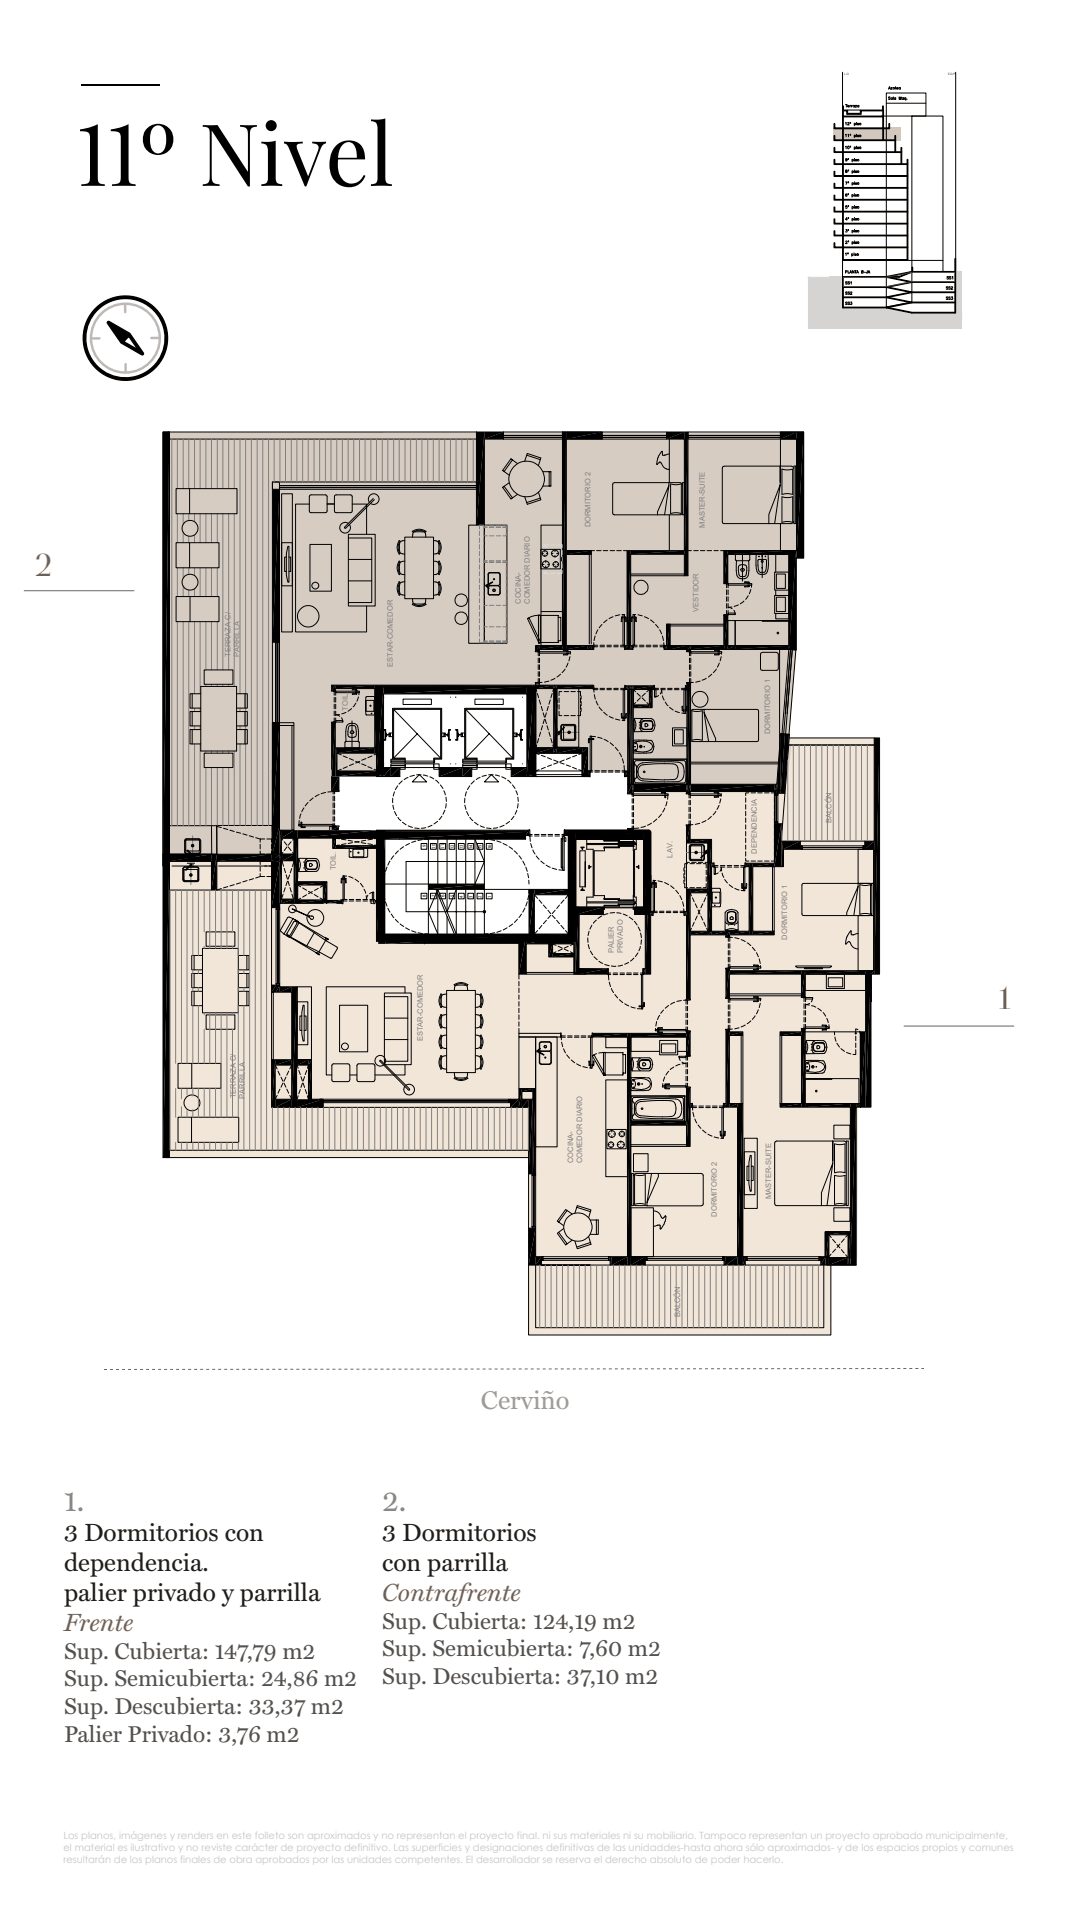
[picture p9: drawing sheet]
<svg xmlns="http://www.w3.org/2000/svg" width="381mm" height="677mm" viewBox="0 0 381 677" stroke-linecap="round" stroke-linejoin="round" font-family="sans-serif">
<defs><g id="words">
<text font-size="30.4" x="27.2" y="65.6">11º Nivel</text>
<g font-size="11.1" fill="#8b5a4e">
<text x="12.1" y="203.1">2</text>
<text x="351.8" y="356">1</text>
</g>
<g font-size="10.6" fill="#878787">
<text x="22.6" y="533.1">1.</text>
<text x="134.8" y="533.1">2.</text>
</g>
<text font-size="9.2" fill="#9f9a9a" x="169.7" y="497">Cerviño</text>
<g font-size="8.8" fill="#1e1e1c">
<text x="22.6" y="543.7">3 Dormitorios con</text>
<text x="134.8" y="543.7">3 Dormitorios</text>
<text x="22.6" y="554.3">dependencia.</text>
<text x="134.8" y="554.3">con parrilla</text>
<text x="22.6" y="564.9">palier privado y parrilla</text>
</g>
<g font-size="8.8" fill="#8b5a4e">
<text x="134.8" y="564.9">Contrafrente</text>
<text x="22.6" y="575.5">Frente</text>
</g>
<g font-size="8.1" fill="#515151">
<text x="134.8" y="574.6">Sup. Cubierta: 124,19 m2</text>
<text x="22.6" y="585.2">Sup. Cubierta: 147,79 m2</text>
<text x="134.8" y="584.4">Sup. Semicubierta: 7,60 m2</text>
<text x="22.6" y="594.9">Sup. Semicubierta: 24,86 m2</text>
<text x="134.8" y="594.1">Sup. Descubierta: 37,10 m2</text>
<text x="22.6" y="604.7">Sup. Descubierta: 33,37 m2</text>
<text x="22.6" y="614.4">Palier Privado: 3,76 m2</text>
</g>
<g font-size="3.5" fill="#c7c5c6">
<text x="22.4" y="648.7">Los planos, imágenes y renders en este folleto son aproximados y no representan el proyecto final. ni sus materiales ni su mobiliario. Tampoco representan un proyecto aprobado municipalmente,</text>
<text x="22.4" y="652.9">el material es ilustrativo y no reviste carácter de proyecto definitivo. Las superficies y designaciones definitivas de las unidaddes-hasta ahora sólo aproximados- y de los espacios propios y comunes</text>
<text x="22.4" y="657.1">resultarán de los planos finales de obra aprobados por las unidades competentes. El desarrollador se reserva el derecho absoluto de poder hacerlo.</text>
</g>
<g font-size="2.6" fill="#808080">
<text x="208.3" y="186" transform="rotate(-90 208.3 186)">DORMITORIO 2</text>
<text x="248.6" y="186.2" transform="rotate(-90 248.6 186.2)">MASTER-SUITE</text>
<text x="183.7" y="213" transform="rotate(-90 183.7 213)">COCINA-</text>
<text x="186.9" y="213" transform="rotate(-90 186.9 213)">COMEDOR DIARIO</text>
<text x="246.4" y="215.9" transform="rotate(-90 246.4 215.9)">VESTIDOR</text>
<text x="81.3" y="231.8" transform="rotate(-90 81.3 231.8)">TERRAZA C/</text>
<text x="84.4" y="231.9" transform="rotate(-90 84.4 231.9)">PARRILLA</text>
<text x="138.6" y="235.2" transform="rotate(-90 138.6 235.2)">ESTAR-COMEDOR</text>
<text x="122.7" y="250.8" transform="rotate(-90 122.7 250.8)">TOIL.</text>
<text x="271.7" y="259" transform="rotate(-90 271.7 259)">DORMITORIO 1</text>
<text x="293.3" y="290.4" transform="rotate(-90 293.3 290.4)">BALCÓN</text>
<text x="237.3" y="302.6" transform="rotate(-90 237.3 302.6)">LAV.</text>
<text x="267" y="301.1" transform="rotate(-90 267 301.1)">DEPENDENCIA</text>
<text x="118.4" y="307" transform="rotate(-90 118.4 307)">TOIL.</text>
<text x="277.7" y="331.5" transform="rotate(-90 277.7 331.5)">DORMITORIO 1</text>
<text x="216.5" y="336.2" transform="rotate(-90 216.5 336.2)">PALIER</text>
<text x="219.8" y="336.2" transform="rotate(-90 219.8 336.2)">PRIVADO</text>
<text x="149.2" y="367.3" transform="rotate(-90 149.2 367.3)">ESTAR-COMEDOR</text>
<text x="83.2" y="387.4" transform="rotate(-90 83.2 387.4)">TERRAZA C/</text>
<text x="86.4" y="387.5" transform="rotate(-90 86.4 387.5)">PARRILLA</text>
<text x="202.2" y="410.3" transform="rotate(-90 202.2 410.3)">COCINA-</text>
<text x="205.4" y="410.3" transform="rotate(-90 205.4 410.3)">COMEDOR DIARIO</text>
<text x="272" y="423" transform="rotate(-90 272 423)">MASTER-SUITE</text>
<text x="252.9" y="429.2" transform="rotate(-90 252.9 429.2)">DORMITORIO 2</text>
<text x="240" y="464.7" transform="rotate(-90 240 464.7)">BALCÓN</text>
</g>
<g font-size="1.7">
<text x="150.2" y="298.9" transform="rotate(-90 150.2 298.9)">9</text>
<text x="153.5" y="299.4" transform="rotate(-90 153.5 299.4)">10</text>
<text x="156.8" y="299.4" transform="rotate(-90 156.8 299.4)">11</text>
<text x="160.1" y="299.6" transform="rotate(-90 160.1 299.6)">12</text>
<text x="163.3" y="299.6" transform="rotate(-90 163.3 299.6)">13</text>
<text x="166.6" y="299.6" transform="rotate(-90 166.6 299.6)">14</text>
<text x="169.9" y="299.6" transform="rotate(-90 169.9 299.6)">15</text>
<text x="173.2" y="299.6" transform="rotate(-90 173.2 299.6)">16</text>
<text x="150.2" y="316.4" transform="rotate(-90 150.2 316.4)">8</text>
<text x="153.5" y="316.4" transform="rotate(-90 153.5 316.4)">7</text>
<text x="156.8" y="316.4" transform="rotate(-90 156.8 316.4)">6</text>
<text x="160.1" y="316.4" transform="rotate(-90 160.1 316.4)">5</text>
<text x="163.3" y="316.6" transform="rotate(-90 163.3 316.6)">4</text>
<text x="166.6" y="316.7" transform="rotate(-90 166.6 316.7)">3</text>
<text x="169.9" y="316.6" transform="rotate(-90 169.9 316.6)">2</text>
<text x="173.2" y="316.7" transform="rotate(-90 173.2 316.7)">1</text>
</g>
<g font-size="1">
<text x="297.8" y="26.3">L.O</text>
<text x="334.4" y="26.3">E.D.P</text>
</g>
</g></defs>
<path d="M28.6 30h27.8" fill="none" stroke="#000" stroke-width=".71" stroke-linecap="butt"/>
<path d="M36.7 483.1l289.3-.3" fill="none" stroke="#666966" stroke-width=".35" stroke-dasharray="1.1 1.1" stroke-linecap="butt"/>
<path d="M294.1 45h23.7v4.8h-23.7z" fill="#d2c6c3"/>
<g fill="none" stroke="#000" stroke-width=".35">
<path d="M297.2 25.5v83.1M298.3 36.9h.6M298.6 36.9v.9M299 37.4l.5-.1a.28 .28 0 0 0-.4 0 .28 .28 0 0 0 0 .4 .28 .28 0 0 0 .5-.1M299.8 37.2v.6M300.2 37.2l-.4 .2M300.4 37.2v.6M300.7 37.2l-.3 .2M301.5 37.3a.3 .3 0 0 0-.5-.1 .3 .3 0 0 0 0 .5 .3 .3 0 0 0 .5-.1M301.5 37.2v.6M301.8 37.2h.4l-.4 .6h.4M303 37.3a.28 .28 0 0 0-.4 0 .28 .28 0 0 0 0 .4 .28 .28 0 0 0 .4-.1"/>
<path d="M303 37.2v.6M337.1 25.5v81.4M297.2 57.7h23.1v.3h-23.1zM297.2 53.5h20.9v.3h-20.9zM297.2 49.3h18.8v.3h-18.8zM297.2 45.1h14.5v.3h-14.5zM297.2 40.9h14.5v.3h-14.5zM298.3 51.7l.2-.1v.9M298.3 43.4l.2-.2v.9M298.3 47.5l.2-.1v.9M298.8 56.2a.28 .28 0 0 1-.3 .3 .28 .28 0 0 1-.2-.5 .28 .28 0 0 1 .5 .1l-.1 .7-.4-.1M299 43.4l.2-.2 .4 .2-.6 .7h.6"/>
<path d="M299.1 47.5l.2-.1v.9M299.2 56.2h.2M299.2 56l.1 .2zM299.9 51.9h.2M299.9 43.5h.2M299.9 47.7h.2M300.6 56.4a.3 .3 0 0 1 .5-.1 .3 .3 0 0 1 0 .4 .3 .3 0 0 1-.5 0M300.6 56.2v.9M301.4 52a.28 .28 0 0 1 .4-.1 .28 .28 0 0 1 0 .5 .28 .28 0 0 1-.4-.1M301.4 43.6a.28 .28 0 0 1 .4 0 .28 .28 0 0 1 0 .4 .28 .28 0 0 1-.4-.1M301.4 47.8a.28 .28 0 0 1 .4 0 .28 .28 0 0 1 0 .4 .28 .28 0 0 1-.4-.1M301.4 43.5v.9"/>
<path d="M301.4 47.7v.9M301.4 51.9v.9M301.5 56.3v.5M301.4 60h.1M301.4 56h.1M302.2 43.5v.6M302.2 47.7v.6M302.2 51.9v.6M302.1 51.6h.1M302.1 43.2h.1M302.1 47.4h.1M302.2 56.4h-.4l.4 .4-.4-.1"/>
<path d="M302.9 52h-.4l.4 .5-.4-.2M302.9 43.6h-.4l.4 .4-.4-.1M302.9 47.8h-.4l.4 .4-.4-.1M297.2 78.7h23.1v.3h-23.1zM297.2 74.5h23.1v.3h-23.1zM297.2 70.3h23.1v.3h-23.1zM297.2 66.1h23.1v.3h-23.1zM297.2 61.9h23.1v.3h-23.1zM298.3 64.2h.6l-.5 .9M298.4 60v.3l.4 .2v.3h-.5v-.3l.5-.3zM298.8 72.6h-.4l-.1 .3a.32 .32 0 0 1 .5 .1 .32 .32 0 0 1-.1 .4 .32 .32 0 0 1-.4-.1M298.8 68.5l-.1-.1a.39 .39 0 0 0-.5 .4 .39 .39 0 0 0 .6 .3 .28 .28 0 0 0-.2-.4 .28 .28 0 0 0-.3 .3"/>
<path d="M298.9 77.4h-.6l.4-.6v.9M299.1 68.7h.2M299.2 77.1h.2M299.2 72.9h.2M299.2 64.5h.2M299.2 60.3h.2M299.2 76.8l.1 .3zM299.2 64.2l.1 .2zM299.2 60l.1 .2zM300.6 68.8a.28 .28 0 0 1 .4 0 .28 .28 0 0 1 0 .4 .28 .28 0 0 1-.4-.1M300.6 68.7v.9M300.6 77.2a.3 .3 0 0 1 .5 0 .3 .3 0 0 1 0 .4 .3 .3 0 0 1-.5 0"/>
<path d="M300.6 73a.31 .31 0 0 1 .5-.1 .31 .31 0 0 1 0 .5 .31 .31 0 0 1-.5 0M300.6 64.6a.3 .3 0 0 1 .5-.1 .3 .3 0 0 1 0 .5 .3 .3 0 0 1-.5-.1M300.6 60.4a.3 .3 0 0 1 .5 0 .3 .3 0 0 1 0 .4 .3 .3 0 0 1-.5 0M300.6 60.3v.9M300.6 64.5v.9M300.6 72.9v.9M300.6 77.1v.9M301.4 68.7v.6M301.4 68.4h.1M301.5 60.3v.6M301.5 64.5v.6M301.5 72.9v.6"/>
<path d="M301.5 77.1v.6M301.4 76.8h.1M301.4 72.6h.1M301.4 64.2h.1M302.2 68.8h-.5l.4 .4-.4-.1M302.2 77.2h-.4l.4 .4h-.4M302.2 73h-.4l.4 .5-.4-.1M302.2 64.6h-.4l.4 .4-.4-.1M302.2 60.4h-.4l.4 .4h-.4M297.2 82.9h23.1v.3h-23.1zM297.2 87.1h23.1v.3h-23.1zM298.3 95.9h.5v-.3l-.5-.1v.9"/>
<path d="M298.3 89.4l.2-.2v.9M298.4 81h.4l-.2 .3a.3 .3 0 0 1 .2 .5 .3 .3 0 0 1-.5-.1M298.9 99.5h-.6l.6 .5-.2 .3-.4-.2M299 89.3l.2 .2zM299 89.5h.3M299.2 95.5v.9h.5M299.2 81.3h.2M299.2 81l.1 .2zM299.7 99.5h-.6l.6 .5-.2 .3-.4-.2M299.8 96.4l.3-.9 .3 .9M299.9 96.1h.4M300.1 99.5l.2-.1v.9"/>
<path d="M300.5 89.7a.28 .28 0 0 1 .4-.1 .28 .28 0 0 1 0 .4 .28 .28 0 0 1-.4 0M300.5 89.5v.9M300.6 81.4a.3 .3 0 0 1 .5 0 .3 .3 0 0 1 0 .4 .3 .3 0 0 1-.5 0M300.6 81.3v.9M301.3 95.5v.9l-.6-.9v.9M301.3 89.6v.5M301.3 89.3h.1M301.5 81.3v.6M301.4 81h.1M301.5 95.5h.6M301.8 95.5v.9M302.1 89.7h-.5l.4 .4-.4-.1"/>
<path d="M302.2 96.4l.3-.9 .4 .9M302.2 81.4h-.4l.4 .4h-.4M302.3 96.1h.4M304.3 95.9l.2 .4-.5 .1v-.9l.5 .1v.2l-.5 .1M304.9 96.1h.4M306 95.5l-.1 .8h-.3v-.2M306.2 96.4l.3-.9 .4 .9M306.3 96.1h.4M298.9 103.1h-.6l.6 .5-.2 .2-.4-.1M298.9 106.7h-.6l.6 .5-.2 .2-.4-.1M299.7 103.1h-.6l.6 .5-.2 .2-.4-.1M299.7 106.7h-.6l.6 .5-.2 .2-.4-.1"/>
<path d="M300 103.2l.2-.2 .3 .1-.5 .7h.6M300.1 106.6h.4l-.2 .3a.3 .3 0 0 1 .2 .5 .3 .3 0 0 1-.5-.1"/>
<circle cx="299.3" cy="52" r=".41"/>
<circle cx="300" cy="43.3" r=".12"/>
<circle cx="300" cy="47.5" r=".12"/>
<circle cx="300" cy="51.7" r=".12"/>
<circle cx="302.7" cy="56.5" r=".29"/>
<circle cx="303.5" cy="52.2" r=".29"/>
<circle cx="303.5" cy="43.8" r=".29"/>
<circle cx="303.5" cy="48" r=".29"/>
<circle cx="299.3" cy="68.5" r=".13"/>
<circle cx="299.3" cy="72.7" r=".13"/>
<circle cx="302.7" cy="69" r=".29"/>
<circle cx="302.7" cy="77.4" r=".29"/>
<circle cx="302.7" cy="64.8" r=".29"/>
<circle cx="302.7" cy="60.6" r=".29"/>
<circle cx="302.7" cy="73.2" r=".31"/>
<circle cx="302.6" cy="89.8" r=".29"/>
<circle cx="302.7" cy="81.6" r=".29"/>
</g>
<path d="M292.7 97.5l4.2 .3v-.3zM292.7 97.5v.3h4.2z" fill="#d5d4d3"/>
<path d="M292.7 97.5h4.2v.3zM292.7 97.5l4.2 .3h-4.2z" fill="none" stroke="#d5d4d3" stroke-width=".35"/>
<path d="M337.4 95.8l1.8 11.4v-11.4zM337.4 95.8l1.8 11.4h-1.8z" fill="#d5d4d3"/>
<path d="M337.4 95.8h1.8v11.4zM337.4 95.8l1.8 11.4h-1.8z" fill="none" stroke="#d5d4d3" stroke-width=".35"/>
<path d="M285.2 97.8l11.7 11.2v-11.2zM285.2 97.8l11.7 11.2h-11.7z" fill="#d5d4d3"/>
<path d="M285.2 97.8h11.7v11.2zM285.2 97.8l11.7 11.2h-11.7z" fill="none" stroke="#d5d4d3" stroke-width=".35"/>
<path d="M337.4 107.2l1.8 3.5v-3.5zM337.4 107.2l1.8 3.5h-1.8z" fill="#d5d4d3"/>
<path d="M337.4 107.2h1.8v3.5zM337.4 107.2l1.8 3.5h-1.8z" fill="none" stroke="#d5d4d3" stroke-width=".35"/>
<path d="M285.2 109l36.5 1.7-9-1.7zM285.2 109l36.5 1.7h-36.5z" fill="#d5d4d3"/>
<path d="M285.2 109h27.5l9 1.7zM285.2 109l36.5 1.7h-36.5z" fill="none" stroke="#d5d4d3" stroke-width=".35"/>
<path d="M285.2 110.7l54 5.2v-5.2zM285.2 110.7l54 5.2h-54z" fill="#d5d4d3"/>
<path d="M285.2 110.7h54v5.2zM285.2 110.7l54 5.2h-54z" fill="none" stroke="#d5d4d3" stroke-width=".35"/>
<g fill="none" stroke="#000" stroke-width=".35">
<path d="M297.2 38.8h.3v2.1h-.3zM297.3 37.3l.2 1.5zM297.5 38.8h1.5v1.2h4.5v-1.2h7.9v.3h-7.6v1.2h-5.1v-1.2h-1.2zM299 38.8h4.5v1.2h-4.5zM311.4 38.8h.3v2.1h-.3zM311.4 37.3l.2 1.5zM312.7 32.8h13.9v8.1h-4.9v65.7l-9 1.7zM312.7 36.4h13.9M313.4 31.5l.4-.9 .3 .9M313.6 31.2h.4M314 34.3h-.6l.6 .4-.1 .4-.5-.2M314.3 30.9h.4l-.4 .6h.4"/>
<path d="M314.8 34.6a.28 .28 0 0 0-.4 0 .28 .28 0 0 0 0 .4 .28 .28 0 0 0 .4-.1M314.8 34.5v.6M315.2 34.2v.9M315.8 30.9h.3M315.9 30.6l.2 .9M316 34.6a.28 .28 0 0 0-.4 0 .28 .28 0 0 0 0 .4 .28 .28 0 0 0 .4-.1M316 34.5v.6M316.4 31.1l.4-.1a.28 .28 0 0 0-.4 0 .28 .28 0 0 0 .1 .4 .28 .28 0 0 0 .4-.1M317.2 35.1v-.9l.3 .9 .4-.9v.9M317.6 31a.28 .28 0 0 0-.4 0 .28 .28 0 0 0 0 .4 .28 .28 0 0 0 .4-.1M317.6 30.9v.6M318.7 34.6a.3 .3 0 0 0-.4-.1 .3 .3 0 0 0 0 .5 .3 .3 0 0 0 .4-.1"/>
<path d="M318.7 34.5v.6M319.5 34.6a.28 .28 0 0 0-.4 0 .28 .28 0 0 0 0 .4 .28 .28 0 0 0 .4-.1M319.5 34.5v.9M319.9 35h.1M294.2 56.2h.3v1.5h2.7v.3h-3zM294.2 52h.3v1.5h2.7v.3h-3zM294.2 47.8h.3v1.5h2.7v.3h-3zM294.2 43.6h.3v1.5h2.7v.3h-3zM297.2 58h.3v3.9h-.3zM297.2 53.8h.3v3.9h-.3zM297.2 49.6h.3v3.9h-.3zM297.2 45.4h.3v3.9h-.3z"/>
<path d="M297.2 41.2h.3v3.9h-.3zM310.9 40.9h21.8v54.9M311.4 45.4h.3v3.9h-.3zM311.4 41.2h.3v3.9h-.3zM311.7 45.1h1.9v-1.5h.3v1.8h-2.2zM315.7 47.8h.3v1.5h-.3zM315.7 49.6h.3v3.9h-.3zM317.8 52h.3v1.5h-.3zM317.8 53.8h.3v3.9h-.3zM320 56.2h.3v1.5h-.3zM320 58h.3v3.9h-.3zM294.2 77.2h.3v1.5h2.7v.3h-3z"/>
<path d="M294.2 73h.3v1.5h2.7v.3h-3zM294.2 68.8h.3v1.5h2.7v.3h-3zM294.2 64.6h.3v1.5h2.7v.3h-3zM294.2 60.4h.3v1.5h2.7v.3h-3zM297.2 79h.3v3.9h-.3zM297.2 74.8h.3v3.9h-.3zM297.2 70.6h.3v3.9h-.3zM297.2 66.4h.3v3.9h-.3zM297.2 62.2h.3v3.9h-.3zM320 79h.3v3.9h-.3zM320 74.8h.3v3.9h-.3zM320 70.6h.3v3.9h-.3z"/>
<path d="M320 66.4h.3v3.9h-.3zM320 62.2h.3v3.9h-.3zM294.2 85.6h.3v1.5h2.7v.3h-3zM294.2 81.4h.3v1.5h2.7v.3h-3zM297.2 97.5h.3v11.1h-.3zM297.2 87.4h.3v4.2h-.3zM297.2 83.2h.3v3.9h-.3zM297.2 91.6h23.1v.3h-23.1zM297.5 97.5h15.2v.3h-15.2zM298.3 85.2l.2-.2 .3 .2-.5 .7h.6M299.2 85.3h.2M300.6 85.5a.3 .3 0 0 1 .5-.1 .3 .3 0 0 1 0 .5 .3 .3 0 0 1-.5-.1"/>
<path d="M300.6 85.3v.9M301.5 85.4v.5M301.4 85.1h.1M302.2 85.5h-.4l.4 .4-.4-.1M312.7 97.5h4.5v.3h-4.5zM312.7 97.5l9-1.7v.3l-9 1.7zM312.7 97.5l9 1.9v.3l-9-1.9zM317.2 97.5l4.5-1.7v.3l-4.5 1.7zM320 83.2h.3v3.9h-.3zM320 87.4h.3v4.2h-.3zM320.3 91.9h12.4M321.7 99.4h15.1v.3h-15.1z"/>
<path d="M321.7 95.8h15.1v.3h-15.1zM321.7 94.2h.3v1.6h-.3zM334.6 97.7h-.5l.5 .4v.3l-.5-.1M335.5 97.7h-.6l.5 .4v.3l-.5-.1M335.9 97.7l.2-.2v1M336.8 91.2h.3v19.3h-.3zM297.5 101.1h15.2v.3h-15.2zM297.5 104.7h15.2v.3h-15.2zM297.5 108.3h15.2v.3h-15.2zM312.7 101.1l9-1.7v.3l-9 1.7zM312.7 104.7l9-1.7v.3l-9 1.7zM312.7 101.1l9 1.9v.3l-9-1.9z"/>
<path d="M312.7 104.7l9 1.9v.3l-9-1.9zM312.7 108.3l9-1.7v.3l-9 1.7zM312.7 108.3l9 1.9v.3l-9-1.9zM321.7 103h15.1v.3h-15.1zM321.7 106.6h15.1v.3h-15.1zM321.7 110.2h15.1v.3h-15.1zM334.4 101.3h-.6l.6 .5-.2 .3-.4-.2M334.4 104.9h-.6l.6 .5-.2 .3-.4-.2M335.2 101.3h-.6l.6 .5-.2 .3-.4-.2M335.2 104.9h-.6l.6 .5-.2 .3-.4-.2M335.5 101.4l.2-.3 .4 .2-.6 .8h.6M335.6 104.7h.5l-.3 .4a.31 .31 0 0 1 .3 .4 .31 .31 0 0 1-.4 .2l-.2-.2"/>
<circle cx="315.3" cy="31.2" r=".29"/>
<circle cx="299.3" cy="85.1" r=".13"/>
<circle cx="302.7" cy="85.6" r=".31"/>
</g>
<path d="M297.5 97.8h15.2l9-1.7h15.1v3.3h-15.1l-9 1.7h-15.2z" fill="none" stroke="#808080" stroke-width=".35"/>
<path d="M30.2 119.3a14 14 0 0 1 28 0 14 14 0 0 1-28 0zM29.4 119.3a14.9 14.9 0 0 0 29.7 0 14.9 14.9 0 0 0-29.7 0z" fill="#000" stroke="#000" stroke-width=".47"/>
<path d="M35.9 111.1l1.9-1.6a11.6 11.6 0 0 1 5.9-1.9v2.5l.5 .4 .4-.4v-2.5a11.7 11.7 0 0 1 11.3 11.2h-2.5l-.4 .4 .4 .5h2.5a11.7 11.7 0 0 1-11.1 11.3l-.1-2.5-.4-.4-.4 .4v2.5a11.7 11.7 0 0 1-11.3-11.2h2.4l.5-.4-.5-.5h-2.5a11.7 11.7 0 0 1 3.4-7.8zM31.7 119.3a12.6 12.6 0 0 0 25.1 0 12.6 12.6 0 0 0-25.1 0z" fill="#bdbaba"/>
<path d="M45.4 118.6l3.3 4.8-5-2.9zM38.1 113.4l-.2 .7 4.8 6.9 7.3 4.1 .6-.1-.1-.5-4.7-6.9-7.3-4.2z" fill="#000"/>
<path d="M38.1 113.4h.4l7.3 4.2 4.7 6.9 .1 .5-.6 .1-7.3-4.1-4.8-6.9zM45.4 118.6l3.3 4.8-5-2.9z" fill="none" stroke="#000" stroke-width=".47"/>
<g fill="#7d8080" stroke="#656766" stroke-width=".35">
<path d="M318.8 362h39z"/>
<path d="M8.4 208.4h39z"/>
</g>
<path d="M97.9 271.4h20.2v21.6h-20.2z" fill="#d7ccc2"/>
<g fill="#f2e6d8">
<path d="M230.3 276.5h22.7v47.8h-22.7z"/>
<path d="M203.3 294.1h53.1v41.2h-53.1z"/>
<path d="M223.5 277.7h19.9v15.9h-19.9z"/>
<path d="M278.1 260.3h32.2v21.4h-32.2z"/>
<path d="M297 276.9h12.7v66h-12.7z"/>
<path d="M295.6 276.2h11.7v114.3h-11.7z"/>
<path d="M244.8 276.9l58.6-.7-.9 167.9h-57.7z"/>
<path d="M126.3 330.1h62.5v78.3h-62.5z"/>
<path d="M99.5 294.4h36.4v114h-36.4z"/>
<path d="M186.5 329.8h106.6v141.1h-106.6z"/>
<path d="M59.3 301.9h40.9v106.5h-40.9z"/>
</g>
<g fill="#d7ccc2">
<path d="M243.4 263.1h35.7l-1.4 13.4h-34.3z"/>
<path d="M221.8 231l59.1-2.4-4.2 50.3-54.2-1.2z"/>
<path d="M188.6 232.9h34.9v39.5l-17 .1-.3-7.5-17.3-.2-.3 7.6z"/>
<path d="M275 153.6h8.4v42.2h-8.4z"/>
<path d="M129 152.6h152.6l-.8 76.6-91.8 12.5-60 2.2z"/>
<path d="M59.3 244.6h39.2v58.4h-39.2z"/>
<path d="M59.3 152.6h75.6v120.5h-75.6z"/>
</g>
<g fill="none" stroke="#000" stroke-width=".35">
<path d="M57.5 152.4h2.3v153.1h-2.3zM59.4 152.4h108.7M59.4 154.9h108.7M168.1 152.4h9.5v2.5h-6.7v30.3M168.1 152.4v32.8M177.6 152.4h20.8v1.2h-20.8v.7h20.8v.6h-20.8v-.6h20.8v-.7h-20.8zM177.6 152.4v2.5M198.4 152.4h14v2.5h-12.7v39.4h8.9v1.2h-8.9v32.3h9.5v1.3h-18.9v.6h-1.3v-1.9h9.4zM212.4 152.4h22.7v1.2h-22.7v.7h22.7v.6h-22.7v-.6h22.7v-.7h-22.7zM233.4 159.3l-1 1.5M233.5 159.2h.1M233.5 159.3l-.1 .1"/>
<path d="M233.6 159.3v.7M233.7 160v.5M236.1 154.9v15.4M242.7 152.4h32.6v1.2h-32.6v.7h32.6v.6h-32.6v-.6h32.6v-.7h-32.6zM275.3 154.9h5.7v39.4h-26.8M275.3 154.9v-2.5h8.2v44.4h-2.7v32.4M275.3 154.9v9.5M275.3 152.4h8.2v44.4h-2.7v32.4l-37.2-.1v.6h-1.3v-.6h-7.8v-1.3h.6v-7.6h1.2v7.6h19.1v-10.8h1.3v10.8h21.7v-32.3h-21.7v10.2h-1.3v-11.4h25.6v-39.4h-5.7zM62.1 172.4h21.5v8.8h-21.5zM66.9 172.4v8.8M96.1 170h2.5v2.6h-2.5zM96.1 170h2.5v56.5h-2.5z"/>
<path d="M98.6 170h69.5v1.3h-69.5v.7h69.5v.6h-69.5v-.6h69.5v-.7h-69.5zM99.4 174.2h3.7v48.7h-3.7zM109.1 177.8h-4.8v45.1h25v-9.1M109.3 174.7h6v6h-6zM115.4 177.8h2.6M118.1 174.7h6v6h-6zM124.3 177.8h5v10.7M130.3 177.2a1.91 1.91 0 0 1 1.1-3 1.91 1.91 0 0 1 2.3 2.3 1.91 1.91 0 0 1-3 1.1M131.7 175.9l-10.2 10.1M132.1 176.2l-10.2 10.2M177.8 171.5l3 4.1M179.6 170.3l-2.3 1.6 3 4.1 2.2-1.6"/>
<path d="M180.8 162.2l-3 4.1M182.5 163.5l-2.2-1.6-3 4 2.3 1.7M185.1 162.7l.9-2.7 4.8 1.6-.8 2.6M185.8 160.6l4.8 1.6M190 173.7l.8 2.6-4.8 1.6-.9-2.6M190.6 175.7l-4.8 1.6M191.5 166.4h2.8v5.1h-2.8M193.7 166.4v5.1M232 161.9l-.3 1.9M232.3 163.3l-.6 .5M232.3 160.8l-.3 1.1M232.4 163.4l.5-.4 .5 .6"/>
<path d="M233.5 163.7a2.73 2.73 0 0 0 2.6 1.9M233.7 160.4l.1 .2M234.7 160.5l-.9 .1M236 170.3l-19.7 .1v11.1l23.7 .1 .5-.2 .2-.5M236.1 160.2l-1.4 .4M236.6 170.7a6.1 6.1 0 0 0 3.8 0M236.6 170.8v10.3M240.4 170.8v10.3M240.7 171.1l-.2-.5-.5-.3h-4v1M240.8 170.3h.6v11.3h-.6zM255.4 164.4h23.9M255.4 164.5l-.4 .2-.2 .4 .2 19.5 24.3 .1 .5-.3 .2-.5"/>
<path d="M275.2 170.2v-5.8v6.6M275.9 175.3v8.9M275.9 174.4a6.1 6.1 0 0 1 3.7 0M275.9 175.3a6.1 6.1 0 0 0 3.7 0M279.3 164.5l.5 .2 .2 .6M279.6 165.5v8.8zM279.6 175.3v8.9M279.6 165.5a6.1 6.1 0 0 1-3.7 0v8.8M280.1 164.4h.6v20.3h-.6zM62.1 191.5h15.2v8.8h-15.2zM66.9 191.5v8.8M99.4 191.5h3.7v15.2h-3.7z"/>
<path d="M101 196.5h-.6v5.1h.6M101.6 192.7h.3v12.7h-.3l-.6-2.5v-7.6zM101.9 196.5h.6v5.1h-.6M109.3 192.1h7.6v16.5h-7.6zM121.6 186v.3h.3M122.9 189.8v24h9.5v-25.3h-9.5v1.3h8.2v22.8h-8.2M122.9 184.6a1.91 1.91 0 0 0-3 1.2 1.91 1.91 0 0 0 2.3 2.2 1.91 1.91 0 0 0 1.1-3M122.9 197.4h8.2M140.8 197.9a4.3 4.3 0 0 0 0 4.8l.3-.1M140.8 198l.3 .1M140.9 191.8v2.5M140.9 199.1v2.5"/>
<path d="M141 194.3a.91 .91 0 0 0 .9 1l.9 .2M141.1 195.3l-.3 .2M141.1 190.8l-.3-.1a4.3 4.3 0 0 0 0 4.8M141.1 198.1a3.9 3.9 0 0 0 0 4.4M141.1 190.9a3.9 3.9 0 0 0 0 4.4M141.9 198.1a.91 .91 0 0 0-.9 1M141.9 190.8a.91 .91 0 0 0-.9 1M142.8 198h-.9M142.8 190.7l-.9 .1M142.8 189.5h10.1v21.7h-10.1zM145.5 189.5l.1-1a.91 .91 0 0 1 1-.9h2.6a.91 .91 0 0 1 .9 .9l.1 1M145.7 187.7l-.3-.3a4.3 4.3 0 0 1 4.9 0l-.2 .3"/>
<path d="M145.7 187.7a3.9 3.9 0 0 1 4.4 0M152.9 198h1M152.9 190.7l1 .1M153.8 198.1a.91 .91 0 0 1 1 1M153.8 190.8a.91 .91 0 0 1 1 1M153.9 195.4l-1 .1M154.6 198.1a3.9 3.9 0 0 1 0 4.4M154.6 190.9a3.9 3.9 0 0 1 0 4.4M154.7 195.3l.3 .2M154.8 194.3a.91 .91 0 0 1-1 1M154.8 191.8v2.5M154.8 199.1v2.5"/>
<path d="M154.9 197.9a4.3 4.3 0 0 1 0 4.8M154.9 190.7a4.3 4.3 0 0 1 0 4.8M155 198l-.3 .1M155 190.7l-.3 .1M165.4 185.2h5.5v41.7h-5.5zM170.9 185.2h7.9v41.7h-7.9zM190.8 193.8h6.9v6.9h-6.9zM190.9 185.2h7.5v42.6h-7.5zM191.2 195.2h.5M191.2 199.1h.7M192.2 194.3v.4M192.2 195.8v.5"/>
<path d="M192.5 197.8v.6M192.5 199.7v.7M192.8 195.2h.4M193.2 199.1h.6M194.5 195.2h.6M195 199.1h.6M195.8 194v.6M195.8 195.9v.6M196.1 198v.6M196.1 199.6v.5M196.4 195.2h.7M196.6 199.1h.5"/>
<path d="M198 196.6v1.3M207.9 195.5v31.7M208.6 194.3v1.2M209.7 194.3h-10v-39.4h12.7v-2.5h-14v75.4h-9.4v1.3h20.2M210.5 194.3h1.6M212.8 194.3h1.6M215.2 194.3h1.6M217.6 194.3h1.6M219.9 194.3h21.5v-39.4h-6.3v-2.5h7.6v50.7h-20.2M221.2 194.3v33.5h-.7M232 181.6v-1l4-9.3-1.5 10.3M236.1 181.6v12.7"/>
<path d="M236.6 181.2a6.1 6.1 0 0 1 3.8 0M242.7 194.3h1.2M244.7 194.3h1.6M247.1 194.3h1.6M249.4 194.3h1.6M251.9 194.3h1.5M255.4 194.3v11.4M259.6 195.5l-.1 2.1M259.8 197.8l-.1 3.4 .3 1.7M261.9 199.2a1.38 1.38 0 0 0-1.3 .5 1.38 1.38 0 0 0-.1 1.5l.2 1.5M261.9 194.9v10.1M262 199.2l1.1 .2 .3 .8"/>
<path d="M264.1 197.8l.1 3.4-.2 1.7M264.3 197.6l-.1 .2h-4.5l-.1-.2M264.3 195.5l.1 2.1M266.8 195.5l-.1 3.9 .3 2M267.7 196.2l.2 .1-.1 .1zM268.7 196.1h.3zM268.9 194.9v8.9M270 196.2l.2 .1-.2 .1zM270.9 195.5a15.9 15.9 0 0 1-.1 5.9M271.2 184.7v-3.2l4-10.5-1.9 13.7M275.3 184.7v9.6M275.9 184.3a6.1 6.1 0 0 1 3.7 0"/>
<path d="M280.9 194.3v2.5M62.1 210.5h15.2v8.8h-15.2zM67 210.5v8.8M122.9 204.9h8.2M140.8 205.2a4.3 4.3 0 0 0 0 4.8l.3-.2M140.8 205.2l.3 .2M140.9 206.4v2.5M141 208.9a.91 .91 0 0 0 .9 .9l.9 .2M141 201.6a.91 .91 0 0 0 .9 1M141.1 205.4a3.9 3.9 0 0 0 0 4.4M141.9 205.4a.91 .91 0 0 0-.9 1M141.9 202.7h.9"/>
<path d="M142.8 205.2l-.9 .1M145.5 211.2l.1 1a.91 .91 0 0 0 1 .9h2.6a.91 .91 0 0 0 .9-.9l.1-1M145.7 212.9a3.9 3.9 0 0 0 4.4 0l.2 .4a4.3 4.3 0 0 1-4.9 0zM152.9 205.2l1 .1M153.8 205.4a.91 .91 0 0 1 1 1M153.9 209.8l-1 .2M153.9 202.7h-1M154.6 205.4a3.9 3.9 0 0 1 0 4.4M154.7 209.8l.3 .2M154.7 202.6l.3 .1M154.8 208.9a.91 .91 0 0 1-1 .9M154.8 201.6a.91 .91 0 0 1-1 1"/>
<path d="M154.8 206.4v2.5M154.9 205.2a4.3 4.3 0 0 1 0 4.8M155 205.2l-.3 .2M170.9 205.3v1.3M171.4 206.6h.3zM171.6 206.9l.9 .7M171.6 206.4l2.2-1-2 1.3M171.8 206.8l.7 .7M172.2 207.4l.1 2.4 3.5 .1 .5-.1 .1-.5M172.2 206.4v.8M172.3 207.5v2l.3 .3h3.3l.4-.5M172.8 206.7l-.5 .3v.3"/>
<path d="M172.8 206.7h3M175.8 206.7l.5 .5M176.3 206.1l-.4 .4h-3.3l-.2-.2M176.3 202.6l-.4-.5h-3.3l-.3 .3v3.6M176.3 202.6v3.5M176.3 207.2v2.1M176.4 202.6l-.1-.5-.5-.1-3.5 .1-.1 4M176.5 202.6v6.7M186.1 218.2l.5-.3 4.1 8.7-.5 .3zM190 217h.6v9.8h-.6zM190.4 217a7.2 7.2 0 0 0-4.3 1.2M190.6 217.1h6.3v9.5h-6.3"/>
<path d="M190.9 215.7h7.5M196.9 217.8h.9v8.2h-.9M214.2 218.7l-1.2 1M216.3 217.6l-1.4 .6M218.6 216.9l-1.6 .4M219.3 219.2l-.1-1.5 .2 1.5M219.3 217.6h.5M219.4 216.8h.9M219.5 217.9h.3M219.8 216.8h.5v10.8h-.5zM219.8 217.4v.8zM220.3 217.4l.1 .8z"/>
<path d="M220.4 217.6h.4M220.4 217.9h.3M220.8 217.8l.1 1.4M220.9 217.8l.1 1.4M222.5 202.5h18.9M222.7 217.8l.2 1.4M222.8 217.8l.2 1.4M222.9 217.6h.4M223 217.9h.3M223.3 216.8h.6v10.8h-.6zM223.3 217.4v.8zM223.3 216.8h.9"/>
<path d="M223.9 217.4v.8zM223.9 217.6h.4M223.9 217.9h.3M224.4 217.8l-.1 1.5 .2-1.5M225.1 216.9l1.5 .4M227.3 217.6l1.5 .6M229.5 218.7l1.2 1M241.4 203.1v-7.6h-18.9v32.3h.6M255.4 217v10.8h-19.1v-7.6M255.4 217h1.3M255.4 205.7h1.3M255.4 205.7l-.1 .2 .9 .2 .7-.2-.2-.2"/>
<path d="M255.4 217l-.1-.2 .9-.1 .7 .1-.2 .2M256.3 207.3v-1.4h.6v1.4M256.3 208.1v1.7M256.3 210.5v1.6M256.3 212.9v1.6M256.3 215.4v1.4h.6v-.5h2.5v.5h-2.5zM256.7 205.7v-10.2h21.7v32.3h-21.7v-10.8M256.7 218.9h2.7v8.9h-2.7zM256.9 208.1v1.7M256.9 210.5v1.6M256.9 212.9v1.6M256.9 215.4v1.4"/>
<path d="M256.9 214.2l1.4 .6M256.9 205.9h8.3v.5h-8.3zM258.2 214.2h-1.3M258.9 215.3l.5 1.5M259.4 218.9h19v8.9h-19zM260 203a1.7 1.7 0 0 0 1.3 1.2M260.5 213.4l-1.5 .5M260.6 202.7l.6 .6 .7 .1M261.3 204.1l.6 .1M261.4 201.1l.5 .5M261.5 200.7l-.2 .4M261.5 200.6h.4"/>
<path d="M262 200.6h.4M262.4 200.7l.1 .2M262.5 212l-1.3 1M262.5 201.1l-.5 .5M262.6 204.1l-.6 .1M262.6 200.9v.2M262.8 205.3l1.4 .2M262.8 205.2l1.4 .1M263.3 202.7l-.5 .6-.8 .1M263.4 200.2l-.2 2.5M263.8 205.8l.8 .1zM263.8 206.4h.8z"/>
<path d="M264 210.1l-.9 1.3M264 203a1.7 1.7 0 0 1-1.4 1.2M264 205.5v.3M264 206.4v.3M264.2 206.7l-1.4 .1M264.2 205.4v.1M264.2 206.8l-1.4 .1M264.3 205.5v.3M264.3 206.4v.5M264.9 208l-.6 1.5M265.2 205.9l-.1 1.3M267 201.5a1.51 1.51 0 0 0 1.3 1.2"/>
<path d="M268.3 202.6h1.2M268.4 201.9h1M268.8 200.2l.2 .1-.1 .2zM268.9 218.9h9.5v.3h-9.5zM269.4 202a2.35 2.35 0 0 0 1-2.6v-1.8l-.2-.2h-2.6l-.2 .2v1.8a2.35 2.35 0 0 0 1 2.6M270.8 201.5a1.51 1.51 0 0 1-1.3 1.2M273.3 210.1h5.1v6.3h-5.1zM273.3 201.8h5.1v6.4h-5.1zM273.7 201.8v-6.3h4.7v22.8h-4.7v-1.9M273.7 208.2v1.9M273.9 210.7h3.2v5h-3.2zM273.9 202.5h3.2v5.1h-3.2z"/>
<path d="M72 236.3h10.2v5.1h-10.2zM96.1 226.5h1.2v28.5h.7v-28.5h.6v28.5h-.6v-28.5h-.7v28.5h-1.2zM189 229.1v.6h1.3M189 229.7l-.2 .2 .9 .2 .6-.2v-.2M189.9 231.3v-1.4h.4v1.4M189.9 232.2v1.6M189.9 234.5v1.7M189.9 236.9v1.7M189.9 239.4v1.4h.4M190.3 229.1v.6M190.3 232.2v1.6M190.3 234.5v1.7"/>
<path d="M190.3 236.9v1.7M190.3 239.4v1.4M190.3 229.9h10.9v.5h-10.9zM195.8 239.3l-1.5 .7M197.7 237.8l-1.2 1M198.8 230.9l1.4 .1M198.8 230.8l1.4 .2M199.3 236l-1 1.3M199.9 229.9h.7zM199.9 230.4l.7 .1zM200.1 229.5v.4M200.1 230.5v.3"/>
<path d="M200.2 229.5l-1.5-.2 1.5 .3M200.3 229.4v.5M200.3 230.5v.4M200.4 233.9l-.7 1.5M201.1 231.6l-.4 1.6M201.2 229.9v.9M208.6 227.2v-31.7h-8.9v32.3h9.5M209.2 227.8v1.3M209.2 227.8l.3-.2 .1 .6-.1 .9h-.3M209.5 226.7v.9M209.5 227.6h1.3M209.5 227.6v.6h1.3"/>
<path d="M209.9 224.4l-.3 1.6M210.9 222.2l-.7 1.4M211.7 227.6h1.6M211.7 228.2h1.6M212.4 220.3l-1 1.2M214.1 227.6h1.6M214.1 228.2h1.6M216.5 227.6h1.6M216.5 228.2h1.6M218.9 227.6h1.4v.6h-1.4M220.5 227.8v1.3M220.5 227.8l-.2-.2-.2 .6 .2 .9h.2"/>
<path d="M220.5 229.1h2.6M223.1 227.8v1.3M223.1 227.8l.2-.2 .2 .6-.2 .9h-.2M224.8 227.6h-1.5v.6h1.5M225.6 227.6h1.6M225.6 228.2h1.6M227.9 228.2h1.7M227.9 227.6h1.7M230.4 227.6h1.6M230.4 228.2h1.6M231.3 220.3l1 1.2M232.7 222.2l.7 1.4"/>
<path d="M232.8 227.6h1.4M233.7 224.4l.4 1.6M234.2 226.7v.9M234.2 227.6v.6h-1.4M234.5 229.1h7.8v.6M234.5 227.8v1.3M234.5 227.8l-.3-.2-.1 .6 .1 .9h.3M236.3 220.8h19.1M242.3 229.7l-.1 .2 .9 .2 .6-.2-.1-.2M242.3 229.7h1.3M243.2 231.3v-1.4h.5v1.4M243.2 232.2v1.6"/>
<path d="M243.2 234.5v1.7M243.2 236.9v1.7M243.2 239.4v1.4h.5M243.7 232.2v1.6M243.7 234.5v1.7M243.7 236.9v1.7M243.7 239.4v1.4M243.7 229.9h10.9v.5h-10.9zM249.1 239.3l-1.4 .7M251.1 237.8l-1.2 1M252.2 230.9l1.4 .1M252.2 230.8l1.4 .2"/>
<path d="M252.7 236l-1.1 1.3M253.2 229.9h.8zM253.2 230.4l.8 .1zM253.5 229.5v.4M253.5 230.5v.3M253.6 229.5l-1.5-.2 1.5 .3M253.7 229.4v.5M253.7 230.5v.4M253.8 233.9l-.7 1.5M254.4 231.6l-.3 1.6M254.6 229.9l-.1 .9M255.4 220.2h-20.3v7.6h-.6"/>
<path d="M268.9 230.2l-.5 .2-.1 .4v5.1l.1 .4 .5 .2 5.5-.2 .2-5.5-.2-.4-.4-.2M268.9 230.1h5.1M275 229.1v39.8h-31.4M278.3 229.1l2.5 .1-2.4 29.8M278.3 229.1l2.5 .1M278.3 229.1h-34.7v.6M280.8 229.2l-1.3-.1-1.8 22.7M67.8 257.4v5M67.8 244.7v5.1M67.8 251v5.1M70.8 257.4h-3.8v5h3.8M70.8 251h-3.8v5.1h3.8"/>
<path d="M70.8 244.7h-3.8v5.1h3.8M70.8 242.2h12.7v22.7h-12.7zM83.5 257.4h3.7v5h-3.7M83.5 251h3.7v5.1h-3.7M83.5 244.7h3.7v5.1h-3.7M86.4 244.7v5.1M86.4 251v5.1M86.4 257.4v5M96.1 255h2.5v37.9h.6M96.1 255h2.5v36.2h-2.5zM98.6 255h-2.5v48M98.8 255h4.9v.9h-5.1"/>
<path d="M103 255.9h.7v37h-.7zM117 255h1.3M117 243.6h1.3M117 255v16.4M117 243.6l-.1 .2 .8 .2 .7-.2-.1-.2M117 255l-.1-.3 .8-.1 .7 .1-.1 .3M117 243.6v-1.9h72v30.3M117.9 245.3v-1.5h.5v1.5M117.9 246v1.7M117.9 248.4v1.6M117.9 250.9v1.6M117.9 253.3v1.4h.5v-.5h2.5v.5h-2.5z"/>
<path d="M118.3 243.6v-.7h13.9v20.9h-13.9v-8.8M118.4 246v1.7M118.4 248.4v1.6M118.4 250.9v1.6M118.4 253.3v1.4M118.4 252.2l1.5 .5M118.4 243.8h8.4v.6h-8.4zM119.8 252.1l-1.3 .1M120.5 253.2l.4 1.5M122.1 251.3l-1.6 .6M122.2 256.5l-.2 1.6 .1 3.4M123 256.7l-.3 1.4a1.38 1.38 0 0 0 .1 1.5 1.38 1.38 0 0 0 1.4 .6"/>
<path d="M123.6 258.3l.1 .4M123.6 255.2a1.7 1.7 0 0 0-1.4 1.2M123.7 255.9l-.8 .7M123.8 258.7h.4M124 250l-1.3 .9M124.2 255.9l-.5 .1M124.2 257.8l-.5 .5M124.2 255.2l-.6 .1M124.2 254.3v10.1M124.3 255.9l.5 .1M124.3 257.8l.5 .5M124.3 258.7h.3"/>
<path d="M124.3 255.2l.6 .1M124.3 243.2l1.5 .1M124.3 243.1l1.5 .1M124.8 258.4l-.2 .3M124.8 255.9l.7 .7M124.9 255.2a1.7 1.7 0 0 1 1.3 1.2M124.9 258.3v.1M125.4 243.8h.7zM125.4 244.4h.7zM125.5 256.7l.2 1.4a1.38 1.38 0 0 1-.1 1.5 1.38 1.38 0 0 1-1.3 .6M125.5 248.1l-.9 1.3M125.6 243.4v.4"/>
<path d="M125.6 244.4v.3M125.8 244.7h-1.5M125.8 244.7l-1.5 .1M125.8 243.4v.4M125.8 244.4v.4M126.2 256.5l.3 1.6-.1 3.4M126.5 245.9l-.6 1.5M126.8 243.8l-.2 1.3M129.2 247.1h2.7v3.8h-2.7zM129.3 245.7h2.9v6.5l-3.1-.1v-6.2M129.3 245.8l-.2 .2M132.8 242.3h55.6v31h-2.5v-28.5h-50.6v28.5h-2.5z"/>
<path d="M135.3 245.9h.1M135.4 257.4h.7v3.8h-.7v-.3h.4v-3.3h-.4zM136.1 258.6h.2v.5h1.2v.2h-1.2v.6h-.2zM137.2 258.6h1.3v1.3h-1.3v-.3h.5v-.7h-.5zM138.5 249.9h17.3v17.9h-2.8v-.4h2.4v-17.1h-16.5v17.1h4.1v.4h-4.5zM138.9 250.3l16.5 17.1M142.2 246.6h10v1.9h-10zM147.2 258.9l-8.3 8.5M155.8 258.6h1.3v.3h-.5v.7h.5v.3h-1.3zM156.8 259.1h1.2v-.5h.2v1.3h-.2v-.6h-1.2zM158.2 257.4h.7v.2h-.4v3.3h.4v.3h-.7zM158.8 245.9h.1"/>
<path d="M160.7 245.9h.1M160.7 257.4h.8v3.8h-.8v-.3h.5v-3.3h-.5zM161.5 258.6h.2v.5h1.2v.2h-1.2v.6h-.2zM162.6 258.6h1.3v1.3h-1.3v-.3h.6v-.7h-.6zM163.9 249.9h17.3v17.9h-2.8v-.4h2.5v-17.1h-16.6v17.1h4v.4h-4.4zM164.3 250.3l16.6 17.1M167.5 246.6h10v1.9h-10zM172.5 258.9l-8.2 8.5M181.2 258.6h1.3v.3h-.5v.7h.5v.3h-1.3zM182.2 259.1h1.2v-.5h.3v1.3h-.3v-.6h-1.2zM183.7 257.4h.7v.2h-.5v3.3h.5v.3h-.7zM184.3 245.9h.1"/>
<path d="M187.8 242.3v31.7M189 241.7h20.3v1.2h-20.3zM189 241h1.3v.7h-1.3zM189 241l-.2-.2 .9-.2 .6 .2v.2M189 242.3v31.7M189 242.9l.3 1M189.6 244.7l.4 1.5M190.3 246.9l.4 1.5M190.7 258.3l-.4 1.5M190.9 249.2l.5 1.5M191.2 240.7l-.9 .1M191.4 256l-.5 1.5"/>
<path d="M191.6 251.5l.5 1.5M192.1 253.7l-.5 1.6M192.3 253.7l.5 1.6M192.8 251.5l-.5 1.5M193 256l.4 1.5M193.4 249.2l-.4 1.5M193.7 240.3l-1.6 .3M193.7 258.3l.4 1.5M194.1 246.9l-.4 1.5M194.8 244.7l-.5 1.5M195.3 242.9h1v20.9h-1zM195.3 242.9l-.3 1"/>
<path d="M196.5 242.9h7.7v20.7h-7.7zM196.5 246.9v.9M196.5 248.6v.9M196.5 257.1v2.5M197.1 258.1l.4 .2-.1 .3h-.4zM197.1 258.7v.6l.1-.6M197.2 246.2v1.6M197.2 248.6v1.6M197.2 250.9v1.6h1M197.4 258.1l1.5-1.6 .2 .2-1.6 1.6M197.8 256.2v1.4M197.8 258v2.6"/>
<path d="M197.9 256.2l.1-.5 .5-.1h4l.5 .1 .1 .5-.1 4.9-4.5 .1-.5-.1-.1-.5M198 257.8l.1 3 .4 .2M198.2 244h-1v1.4M198.5 255.7h4M198.5 255.8l-.4 .2-.1 1.4M198.8 256.6l.2-.6 3.7 .2v4.4l-3.7 .2-.2-3.8M199 244h1.6M199 252.5h1.6M201.4 244h1.6M201.4 252.5h1.6M202.5 255.8l.5 .4-.1 4.6-.4 .2M203.7 244h1.1v1.4"/>
<path d="M204.8 245.3l.2 .3v1M204.8 250.9v1.6h-1.1M204.8 246.2v1.6M204.8 248.6v1.6M205 247.5v1.5M205 249.8v1.1l-.2 .2M208.2 259.7h.5v12.2h-.5zM208.2 259.7l1.9 .2M209.3 241.9l.2-.1 .1 .9-.1 .6-.2-.1M209.5 243.3l.1 .9M209.5 243.3h1.4M209.6 245l.4 1.6"/>
<path d="M210.3 247.3l.7 1.4M210.9 242.8h-1.4v.5M211.4 249.4l1 1.3M211.7 243.3h1.6M211.7 242.8h1.6M213 251.2l1.2 1.1M214.1 243.3h1.6M214.1 242.8h1.6M214.9 252.7l1.5 .7M216.5 243.3h1.6M216.5 242.8h1.6M217.1 253.7l1.5 .3"/>
<path d="M218.9 242.8h1.5v.5h-1.5M219.2 251.8v1.4M219.2 251.8l.1 1.4M219.4 253.3h.4M219.5 254.1l.9 .1M219.5 253.1h.3M219.8 252.8v.8zM219.8 243.3h.6v10.9h-.6zM220.4 253.3h.4M220.4 253.1h.3M220.4 252.8v.8zM220.6 241.9l-.2-.1-.2 .9 .2 .6 .2-.1"/>
<path d="M220.6 241.9h10.1v1.3h-10.1zM220.8 251.8l-.1 1.4M220.8 251.8v1.4M221.4 243.2h2v33.5h-2zM223.3 243.2v36.7M223.4 243.2h6.7v6.5h-6.7zM223.4 243.2h5.7v5.5h-5.7zM223.4 243.2l.8 .9M223.7 257.9h.1M223.7 253.7h.1M223.7 253.6v4.5h6.2l.4-.3M223.7 254.2l-.3 .1v3l.3 .2"/>
<path d="M223.8 253.7a4.5 4.5 0 0 1 0 4.2M223.8 253.4l6.1 .2 .4 .2M223.8 253.5l-.1 .1M224.2 247.8l-.8 .9M224.8 244.6l1.1 1M225.6 256.8h.1M225.6 254.7h.1M225.8 255.9l.2 1.3M225.9 246.2l-1.1 1.1M226 254.3l-.2 1.7M226.1 257.3l.1 .4M226.1 257.7l.5 .2"/>
<path d="M226.2 254l-.1 .3M226.3 255.8v.5M226.5 246.2l1.1 1.1M226.6 258h.1M226.6 253.7h.1M226.6 253.7l-.5 .3M227.3 254.4a1.03 1.03 0 0 0-.9 1.4M227.3 254.3h2.3M227.6 255.3h.5M227.6 244.6l-1.1 1M227.6 255.3v1M228.1 255.3a.49 .49 0 0 1 .5 .5 .49 .49 0 0 1-.5 .5l-.5 .1"/>
<path d="M228.2 247.8l.9 .9M229.1 243.2l-.9 .9M229.6 254.4a1.78 1.78 0 0 1 0 2.8l-2.3 .1-.6-.3-.3-.7M230.4 255.9a1.26 1.26 0 0 1-.8 1.5h-2.6l-.7-.6-.2-.6M230.4 253.8a3.3 3.3 0 0 1 0 4M230.4 255.8a1.26 1.26 0 0 0-.8-1.5l-2.6-.1-.7 .5-.2 1.6M230.4 255.8v.1M230.7 241.9l.2-.1 .1 .9-.1 .6-.2-.1M230.9 243.3h.5v2.6h-.5zM232.3 245.3l-1.4 .6M232.3 242.8h-1.4v.5h1.4M233.1 243.3h1.6"/>
<path d="M233.1 242.8h1.6M233.4 243.3l-.5 1.5M233.4 243.4l.1 1.3M233.7 245.5l.6 1.5M234.7 247.7l1 1.3M235.5 243.3h1.6M235.5 242.8h1.6M236.2 249.5l1.3 1M237.3 256.8h5v6.3h-5zM237.9 257.5h3.1v4.9h-3.1zM237.9 243.3h1.6M237.9 242.8h1.6"/>
<path d="M238.2 250.9l1.5 .5M240.4 242.8h1.4v.5h-1.4M240.5 251.5l1.3 .2M240.6 249.2l.1 1.5M240.7 249.2v1.4M240.8 250.8h.4M240.9 250.6h.3M241.2 250.3l.1 .7zM241.3 243.3h.5v8.4h-.5zM241.8 250.8h.4M241.8 250.6h.3M241.8 250.3v.7z"/>
<path d="M242 241.9l-.2-.1-.2 .9 .2 .6 .2-.1M242 241.9h.3v1.5h-.3zM242.2 250.6h.1M242.2 249.2l-.1 1.4M242.2 249.2l.1 1.5M242.3 241l-.1-.2 .9-.2 .6 .2-.1 .2M243.5 241v38.2M244 250.7a6.1 6.1 0 0 0 3.8 0M244.1 250.8v10.3M244.6 240.7l-.9 .1M247 240.3l-1.6 .3M247.8 250.8v10.3"/>
<path d="M248.4 250.3l19.1 .1v11.1h-23.4l-.5-.6 .1-10.1 .7-.5h4v1M276.5 258.9l2.4-29.8h.6l-2.4 29.8M277.1 251.7l1.8-22.6h-.6l-3.9 47.3M278.4 259v2.5M72 265.7h10.2v5.1h-10.2zM96.1 271.4v21.5M114.9 279.6l-1.6 .4M117 274v4.9h2.6M117.5 279.2h.6v.9M117.5 279.2v.9M117.5 279.2l-1.9 .2M117.7 278.9l-.2 .3 .6 .1 1.5-.1v-.3"/>
<path d="M118.9 265.7v6.3h14.5l-1.4-.6M118.9 265.7l1.5 .6M118.9 265.7h14.5l-1.4 .6M119.6 274v4.9M120.4 271.4l-1.5 .6M121.1 266.7l1.4 .6M121.8 261.7l4.7-.2 .1 .3M121.8 261.8v2M122.5 270.5l-1.4 .6M123.3 267.6l1.4 .6M124.7 269.5l-1.4 .6M125.5 268.6l1.4 .6"/>
<path d="M126.7 261.8l-.1 2M126.7 261.7v.1M126.9 268.6l-1.4 .6M127.6 269.5l1.5 .6M129.1 267.6l-1.5 .6M129.8 270.5l1.4 .6M131.2 266.7l-1.4 .6M133.4 274v-31.7h55.6v31.7M135.3 269.5h.1M135.3 270.8h5.8v3.2h-8.3v-.7M137.9 269.5h5.1v.6h-5.1zM137.9 270.1h5.1v.7h-5.1z"/>
<path d="M137.9 267.8h5.1v.7h-5.1zM137.9 268.5h5.1v.6h-5.1zM139.2 279.3l-.5 1.5M140.3 277.2l-.8 1.4M141.1 270.8h1.9v.6h-1.9zM141.9 275.5l-1.1 1.1M143 269.5h10v1.3h-10zM143 269.1h10.3v-1.3h-.3v1.3M143 268.5h10M143.9 274.3l-1.3 .7M146.2 273.5l-1.6 .4M147 273.3h1.6"/>
<path d="M147.9 273.3l2.6 2.5h-5.1zM149.3 273.4l1.6 .4M151.7 274l1.3 .8M153 270.8h1.9v.6h-1.9zM153 269.5h1.9v1.3h-1.9zM153.7 275.2l1.1 1.1M154.9 270.8h11.5v3.2h-11.5zM155.4 276.9l.9 1.3M156.6 278.9l.5 1.5M158.8 269.5h.1M160.7 269.5h.1M163.2 269.5h5.1v.6h-5.1z"/>
<path d="M163.2 270.1h5.1v.7h-5.1zM163.2 267.8h5.1v.7h-5.1zM163.2 268.5h5.1v.6h-5.1zM164.6 279.3l-.5 1.5M165.7 277.2l-.8 1.4M166.4 270.8h1.9v.6h-1.9zM167.3 275.5l-1.1 1.1M168.3 269.1h10.4v-1.3h-.3v1.3M168.3 268.5h10.1M168.3 269.5h10.1v1.3h-10.1zM169.4 274.3l-1.4 .7M171.6 273.5l-1.6 .4"/>
<path d="M172.4 273.3h1.6M173.4 273.3l2.5 2.5h-5zM174.7 273.4l1.6 .4M177 274l1.4 .8M178.4 270.8h1.9v.6h-1.9zM178.4 269.5h1.9v1.3h-1.9zM179.1 275.2l1.2 1.1M180.8 276.9l.9 1.3M182 278.9l.5 1.5M184.3 269.5h.1M185.9 270.8h-5.6v3.2h9.3M188.4 273.3v.7"/>
<path d="M189 273.3h16.4M189 263.8h18.3v1.9h-18.3zM189.3 262.8l-.3 1h18.3v8.2M190 260.6l-.4 1.5M190.2 271.5l-1.2 .5M190.9 266.5l1.5 .5M192.4 270.7l-1.5 .6M193.1 267.3l1.5 .6M194.3 260.6l.5 1.5M194.6 269.9l-1.5 .5M195 262.8l.3 1M195.3 268.1l1.5 .6"/>
<path d="M196.8 269l-1.5 .6M197.5 269l1.5 .6M198.5 261.1h4M199 268.1l-1.5 .6M199.8 269.9l1.4 .5M201.2 267.3l-1.4 .6M202 270.7l1.4 .6M203.4 266.5l-1.4 .5M204.2 271.5l1.2 .5h-16.4M205.4 265.7h-16.4l1.2 .5M205.4 265.7v8.3h-16.4M205.4 265.7v8.3h2.5v-2"/>
<path d="M205.4 265.7l-1.2 .5M205.4 265.7h1.9v8.3h-1.9zM207.3 272h.6zM207.3 272h.6v2h-.6zM207.6 260.7v1.3M207.7 262h.1M207.7 260.6h.4M207.7 260.6v.1M207.9 271.9h.3l.1 .5-.1 1.6h-.3zM208.1 260.4l.1 .6zM208.1 260.9h-.2v1.1M208.7 260.8h.4"/>
<path d="M208.7 260.6h.4M208.7 260.4v.6zM209 271.9h-.8v.5h.8M209.9 272.4h1.5M209.9 271.9h1.5M210.8 260.1l1.6 .5M212.2 272.4h1.7M212.2 271.9h1.7M213.1 260.9l1.4 .7M214.6 272.4h1.6M214.6 271.9h1.6M215.2 262l1.2 1.1"/>
<path d="M217 271.9h1.6M217 263.7l1 1.2M217 272.4h1.6M218.5 265.5l.7 1.5M219.5 271.9h.8M219.5 267.7l.5 1.6M220.1 270l.2 1.9M220.3 271.9v.5h-.8M220.5 272l-.2-.1-.2 .5 .2 1.6h.2M220.6 272h.8v2h-.8zM221.4 279.9v.2l1.5 .1 .6-.1-.1-.2M221.4 276.7h52.6l1.4-18 3.1 .3-1.6 20.9h-3.7v-.7h-29.7v.7h-1.3v-.7h-18.8v.7h-2z"/>
<path d="M222 276.7h18.9M222.6 278.9h20.2v.7M223.4 261.2l.1 4.4 4.6 .1M223.4 267.8h18.9v8.9h-18.9zM223.9 268.8v6.5M223.9 275.3v.5M223.9 269.2l.7 1.3v3.5l-.7 1.3M223.9 261.8a2.96 2.96 0 0 0 0 3.1M223.9 261.9a1.39 1.39 0 0 1 1.5-.4 4.7 4.7 0 0 1 4.6 1.2 1.88 1.88 0 0 1-2.1 2.5l-.9 .1-3.1-.4M223.9 275.8l.3 .3 10.2 .3 7-.2M224 263.3v.3zM224.2 262.1l.2 .1-.2 .2z"/>
<path d="M224.2 264.4v.3zM224.3 268.4l-.4 .4M224.3 268.3h17.1M224.5 261.8h-.1a2.32 2.32 0 0 1 0 3.1M224.5 264.9v.1M224.6 271.4l.1-.6a2.35 2.35 0 0 1 2-1.7 58.1 58.1 0 0 1 13.4 0 4.6 4.6 0 0 1 0 6.4l-.9 .2M224.6 272.6h.1M224.6 271.9h.1M224.6 272.1v.3M224.6 273.2l.1 .5a2.35 2.35 0 0 0 2 1.8M224.7 272.4v.2M224.7 272.1v.3"/>
<path d="M224.7 272.1h.1M224.7 271.9v.1M224.7 271.9v.2M225.1 271.6v1.4M225.1 273l.6 1.2 1.2 .6M226.7 275.5l3.8 .3h8.7M226.8 274.8l7.6 .4M226.9 269.8l-1.2 .6-.6 1.2M227.3 263.3v.3zM228.1 261.2h1.4M228.1 261.1l-4.7 .1M229.5 261.2l.5 .3"/>
<path d="M230 265.2l-.4 .3-1.5 .1M230.1 261.5l.6 1.9M230.7 263.4l-.6 1.9M233.4 279.6l1.1 .2v.3M233.4 279.6h1.3M234.7 279.6l.1 .1M234.8 279.7v.4M237.4 269.5l-4.9-.1-5.7 .4M237.4 275l-3 .1M237.5 269.5l1.3 .6 .3 .7M239.1 270.7l.2 2-.2 1.2M239.1 273.8l-.3 .7-1.3 .6"/>
<path d="M241.4 268.4h.2a16.7 16.7 0 0 1 0 7.7h-.2M242.2 279.9l-.2 .2 .9 .1 .6-.1v-.2M242.2 276.7v3.2M242.3 276.7v-35.7h1.3v35.7M243.6 269.5h31.4M244 261.2a6.1 6.1 0 0 1 3.8 0M244.1 278.9h32.6M250 261.6l-1.6-10.3 4.1 9.3v1M253.3 279.8v.3M253.5 279.7l-1.6-.2 1.6 .3M253.5 279.6v.5M264.2 279.7h-1.1v1"/>
<path d="M265 279.7h1.5M267.3 279.7h1.6M269.7 279.7h1.6M272.1 279.7h1.1v1M273.2 279.9h1.2v10.2h-.6v-9.7h-.6v9.7h1.2v.5h-1.2v-.5h.6v-9.7h.6h-1.2zM276.9 279.9l-.8 10.7M278.4 260.3h30M308.4 262.8h-30.2M60.1 291.3h14.5M65.3 296.5v4.1M65.5 296.5v3.6M65.6 296.5h4.7"/>
<path d="M65.8 296.1l-.4 .4M65.8 296.1h4.3M70.1 296.1l.5 .4-.2 4.4-3.1 .1M70.4 296.5v3.6M70.7 296.5l-.1-.4-.5-.2-4.8 .2v4.9l1.8 .2M70.8 296.5v4.1M74.6 291.3h1.8l.1 10h-1.8zM76.5 291.5l1.6 .5M78.8 292.2l1.6 .4M81.1 292.9l1.5 .4M83.4 293.6l1.5 .3M85.7 294.2l1.5 .4"/>
<path d="M87.9 294.8l1.5 .5M90.2 295.5l1.6 .5M91.8 297.9v1.6M93.4 296h-1.6v1.1M94.1 296h1.7v1.1M95.8 297.9v1.6M96 291.2v10.1M96.1 291.2h-19.6v10.1M99.2 292.9h4.5v2.8h-4.5zM99.3 295.7h4.4v5.6h-4.4zM99.7 296.4l-.5-.7v5.6M100.3 297l.9 1.2"/>
<path d="M101.2 298.8l-.9 1.3M101.7 298.8l1 1.3M102.7 297l-1 1.2M103.7 293.1v24.1h-4.4v-13.4M104.4 295.4v7.6h-.7M105 292.9v25.8M105.4 290.8h12.1v.6h-12.1zM105.6 289.5l-.2 1.9M105.6 295.4h22.7M106 290.8h.6zM106 291.4h.6zM106.2 287.1l-.5 1.6"/>
<path d="M106.2 291.4v.4M106.2 290.4v.4M106.4 290.4v.4M106.5 291.4v.3h1.1M107.2 285l-.7 1.4M107.6 291.7v.3l-1.4-.2M108.7 283.1l-1 1.2M110.5 281.5l-1.2 1M112.6 280.3l-1.4 .8M116.3 292.9v-1.3h2.5v1.3M117.4 295.7h16v3.6h-16zM117.5 290.5v.9h.6v-.9"/>
<path d="M117.5 280.9v1.6M117.5 283.3v1.6M117.5 285.7v1.6M117.5 288.1v1.6M117.7 291.6l-.2-.2 .6-.2 1.5 .2v.2M118.1 280.9v1.6M118.1 283.3v1.6M118.1 285.7v1.6M118.1 288.1v1.6M118.4 295.7h15v2.6h-15zM118.4 295.7l1.3 .2M119.7 298.1l-1.3 .2"/>
<path d="M120.5 296.1l1.6 .2M122.1 297.6l-1.6 .3M122.8 296.4l1.5 .3M124.3 297.3l-1.5 .3M124.5 299.6h3.8v2.7h-3.8zM125.2 296.9l1.5 .2M126.7 296.9l-1.5 .2M127.4 297.3l1.6 .3M129 296.4l-1.6 .3M129.6 295.4h3.1M129.8 297.6l1.6 .3M131.4 296.1l-1.6 .2"/>
<path d="M131.4 295.7h-27.7l-.5 .7M132.1 298.1l1.3 .2M132.8 293.5h52.6v2.6h-50.1v33.4h65.2M133.4 295.7l-1.3 .2M134.6 293.1v36.7h65.9v-36.3h19.6l1.9-.4h7.5v28.5h.6v1.2h-.6v20.9h-2.5v-1.9h.6v-19.2h-3.6v-2.6h3v-23.9h-24v23.9h1.3v21.7l10.1 .1v1.9h-12v-10.7h-16.8v10.7h-2.5v-13.9v15.6M138.6 281.6v1.6M138.6 284l.3 1.5M139.2 286.3l.7 1.4M140.4 288.3l1 1.2M142 290.1l1.3 .9M142.4 298.7l-1.3 .9M144 291.4l1.5 .5"/>
<path d="M144.5 297.6l-1.4 .6M146.3 292.1l1.6 .2M146.7 296.7l-1.5 .5M148.6 297.6h2v2h-2zM149 296.2l-1.6 .3M149.8 296.1h1.3v15.8h-15.8l.2-1.4M150.2 292l-1.6 .2M151.9 297.6h2v2h-2zM152.4 291.1l-1.4 .6M154.4 289.8l-1.3 .9M154.5 296.1v15.8M155.1 297.6h2.1v2h-2.1z"/>
<path d="M155.9 288l-1 1.2M157 285.8l-.7 1.5M157.3 281.2l.2 1.5M157.4 283.5l-.2 1.6M157.7 296.1v15.8M158.5 297.6h1.9v2h-1.9zM161 296.1v15.8M161.7 297.6h2.1v2h-2.1zM164 281.6l-.1 1.6M164 284l.4 1.5M164.3 296.1v15.8M164.6 286.3l.7 1.4"/>
<path d="M165.1 297.6h1.9v2h-1.9zM165.7 288.3l1.1 1.2M167.4 290.1l1.3 .9M168.3 297.6h2v2h-2zM169.4 291.4l1.5 .5M171.6 297.6h2v2h-2zM171.6 292.1l1.6 .2M172.2 296.1h-1.3v15.8M173 296.2l1.5 .3M175.3 296.7l1.5 .5M175.6 292l-1.5 .2M177.5 297.6l1.4 .6"/>
<path d="M177.8 291.1l-1.5 .6M179.6 298.7l1.3 .9M179.7 289.8l-1.2 .9M181.3 288l-1 1.2M182.3 285.8l-.6 1.5M182.7 281.2l.1 1.5M182.8 283.5l-.3 1.6M185.4 294.8h1.2M186.6 292.9v1.9M186.6 292.9l.3-.2 .1 1.5-.1 .7-.3-.1M186.6 292.9h-53.8v39.2h70.3v-36h24v25.8h2.5v-28.4h-29.1v36M186.9 294.9h.9"/>
<path d="M186.9 294.9l.2 1.9M187.2 297.6l.5 1.5M187.8 294.4h-.9v.5M188 299.8l.7 1.5M188.6 294.9h1.6M188.6 294.4h1.6M190.9 294.9h1.7M190.9 294.4h1.7M193.4 294.9h1.5M193.4 294.4h1.5M195.8 294.4h1.6M195.8 294.9h1.6"/>
<path d="M198 295.8v10.3M198.2 294.4h.8v.5h-.8M198.5 294.9h.5v12.1h-.5zM198.5 295.5v.6zM198.5 296h-.3v10h.3M198.5 295.7l-.5 .1M199 295.5h.6v1.3h-.6zM199.3 292.9v1.9M199.3 292.9l-.3-.2-.1 1.5 .1 .7 .3-.1M199.3 292.9h29.7v.6M199.3 294.8h1.2M200.5 293.5v39.5"/>
<path d="M200.5 293.5h2.6M203.1 296.1h24v23.9h-24zM204.9 298.9l1.1 .1zM205.3 299.2h.2M205.4 299v.7l.1-.7M207 296.1v1.5h17.5v-1.5M212.8 295.6h.1M212.8 296.3h.1M212.8 296.1h.1M212.8 295.7h.1M212.9 296.3h.4zM212.9 295.6h.4z"/>
<path d="M213 299.2h.3v.9h-3.7v15.9h3.7v.9h-.3M213.1 298.8h5.5v.3h-5.5zM213.1 296.4h5.5v.3h-5.5zM213.2 295.6h.1M213.2 296.3h.1M213.3 295.6v.7zM218.1 298.3h5.4v.2h-5.4zM218.1 296.9h5.4v.3h-5.4zM221.4 292.5v-.2l1.5-.2 .6 .2-.1 .2M222.6 292.3v.6M223 281v-.9h.5v.9M223 281.7v1.6"/>
<path d="M223 284.2v1.6M223 286.6v1.6M223 289v1.6M223 291.4v.9h.5M223.3 295.6h.1M223.4 295.6h.4zM223.4 295.6v1.2zM223.5 280.1h12.2v.5h-12.2zM223.5 281.7v1.6M223.5 284.2v1.6M223.5 286.6v1.6M223.5 289v1.6"/>
<path d="M223.5 291.4v.9M223.6 296.9v.5M223.6 297.9v.8h-.2v18.7h.2v.8M223.7 295.6h.1M223.7 297.5h.5zM223.8 295.6h.1M224.2 297.4h.1M224.2 297.3h.1M225.4 292.1l-1.9 .2M226.4 296.1h-13.6M227 293.1v26.9M227.7 291.4l-1.6 .5"/>
<path d="M228.9 292.9v.6h-28.4v1.3h-1.3v-1.9h22.2v-.4h2v.4h5.5v.6M229.8 290.4l-1.4 .7M231.7 288.9l-1.2 1.1M233.4 287.2l-1.1 1.2M234.4 280.1h.6zM234.4 280.6l.6 .1zM234.5 285.1l-.7 1.4M234.6 280.7v.3M234.8 280.7v.3M235.3 282.8l-.5 1.5M235.7 280.1l-.2 1.9M242.2 297.3h7.5v16.4h-7.5z"/>
<path d="M242.2 291.2l-.2-.2 .9-.2 .6 .2v.2M242.2 291.2h1.3v4.9h7.5v8.4h.6v1.2h-.6v9.3h-7.5v13.5h20.8v-22.8h-1.2v-1.2h10.1v-13.9h2.9l-.5 6.1h6.8v2.9h-6.2v6.1h-10.6v22.8h7.5v1.3h-15.8v.6h-1.2v-.6h-12.6v22.7h-1.3v-29.7h-.6v-1.2h.6v-7.9h7.5v-16.4h-7.5zM243.1 281.5v-1.4h.4v1.4M243.1 282.4v1.5M243.1 284.8v1.6M243.1 287.1v1.7M243.1 289.5v1.5h.4M243.2 298.5v4.5M243.2 298.5l.2-.4 .4-.2h4.1l.4 .2 .2 .4M243.5 282.4v1.5M243.5 284.8v1.6M243.5 287.1v1.7"/>
<path d="M243.5 289.5v1.5M243.5 280.1h10.9v.5h-10.9zM243.6 298.5v4.5M243.7 298.5l3.7-.1 .1 3.8M243.8 298.1h4.1M243.8 298.2l-.3 .2-.1 4.6M244.4 290.9l-.9 .1M246.9 290.4l-1.6 .4M247.9 298.2l.3 .2 .1 3M248.5 298.5v2.7M249.1 289.5l-1.5 .6M249.7 299.5v2.5"/>
<path d="M251 288l-1.3 1.1M252.5 286.2l-.9 1.3M253.1 280.1h.7zM253.1 280.6l.7 .1zM253.3 280.7v.3M253.5 281.1h-1.6l1.6 .1M253.5 280.7v.4M253.7 284.1l-.8 1.4M254.3 281.8l-.4 1.5M254.4 280.1v.9M263.1 281.4v1.6M263.1 283.9v1.6"/>
<path d="M263.1 286.2v1.6M263.1 288.6v1.5M263.1 291v1.5M263.1 293.3v1.6M263.1 295.7v1.6M263.1 298.1v1.5M273.2 281.4v1.6M273.2 283.9v1.6M273.2 286.2v1.6M273.2 288.6v1.5M273.2 291v1.5M273.2 293.3v1.6"/>
<path d="M273.2 295.7v1.6M273.2 298.1v1.5M276.2 296.7v9M282.4 298.4h.5v.6h21.6v.6v-1.2h.6v1.2h-22.2v-.6h21.6v-.6h-21.6v1.2h-.5zM282.4 296.7h22.7M302.7 299.6h5.5v12h-5.5zM59.8 303.8h14.8v10.2h-14.8zM60.7 303h14.5M60.7 305.5h14.5M64.5 306.4v4M64.9 306.9v3.5M65 310.4l.1 .3 4.6-.3"/>
<path d="M65.1 306l-.4 .4 .1 4.2 .3 .2M65.1 306h1.3M65.1 310.9h4.4M65.4 300.6l.2 .4h1.4M65.6 306.7l-.6 .2M65.6 300.1l.6 .1M65.9 306.7l3.8 .2M66.1 304.5h2.5M66.5 305.7l-1.8 .3-.2 .4M66.7 302.5h2.5M66.7 306h2.8M66.9 305.7l3.1 .3v4.9l-4.9 .1-.4-.1-.2-.5"/>
<path d="M67 305.3l-1.6 1.5 .2 .2 1.6-1.6M67.1 305l.5-.1v.5h-.3zM67.6 305.1h.6zM67.7 301.7l.5-.1v.4l-.3 .1zM67.8 301.5l-1.5-1.6-.2 .2 1.5 1.6M68.2 301.8h.7l-.7 .1M69.5 306l.4 .4M69.8 306.9v3.5M69.9 310.4l-.4 .4M70 306.4v4M70.3 300.1l-3.7 .1M70.7 300.6l-.1 .4-.5 .2h-2.6"/>
<path d="M77.1 303h20.4M77.1 305.5h20.2M78.1 313.5l-1.6 .5h19.3M80.4 312.8l-1.6 .4M82.6 312.1l-1.5 .4M84.9 311.4l-1.5 .5M87.2 310.7l-1.5 .4M89.4 310l-1.5 .4M91.8 309.2l-1.6 .5M91.8 300.2v1.1h1.6M91.8 308.2v1h1.6M91.8 305.7v1.6"/>
<path d="M91.8 303.8h1M93.4 303.8h-1.6v1.2M95.8 303.8h-19.3v10.2h-1.9v-10.2h-14.8v104.6M95.8 303.8v16.4h2.9v-1.5h6.3v-7.6h10.3v7.6v-7.6h-10.3M95.8 303.8v4.5M95.8 300.2v1.1h-1.7M95.8 308.2v1h-1.7M95.8 303.8h-2.1M96 303.8h1.6M98.3 303h1.8M98.4 303.8h1.1M99.3 301.3v2.5h.2"/>
<path d="M99.3 301.3h-41.8v107.1h129M99.4 301.3v2.5M99.5 303.8l.5 1.8M99.5 303.8h-.2v-2.5h4.4v2.5l-.6 1.9M99.8 300.7l-.5 .6M99.9 315.4l-.6 1.8M100.3 306.3l.4 1.6M100.6 313.2l-.5 1.5M100.9 308.6l.5 1.5M101.4 310.9l-.5 1.5M101.6 310.9l.5 1.5M102.2 308.7l-.6 1.4"/>
<path d="M102.3 313.2l.5 1.5M102.9 306.4l-.5 1.5M103 315.4l.5 1.8M103.2 300.7l.5 .6M105 306.6l.2 .1M105 312.2l1.1 .7M105 317.5h9v1.2h-9zM105.2 306.8h.1M105.3 303a4 4 0 0 1 0 4.3M105.3 303.5l-.3 .2M105.4 302.8l6.1 .1M105.4 302.9l-.1 4.6 6.2-.1 .4-.2"/>
<path d="M106.1 316.9l-1.1 .6M106.8 313.2l1.3 .9M107.2 306.1h.1M107.2 304.1h.1M107.6 303.7v2.9M107.7 306.6l.1 .3M107.8 305.6l.1 .6 1 .5M107.8 305.2v.5M107.8 307l.4 .3M107.8 304.7v.4M108 305.2v.5a.9 .9 0 0 0 .9 .9M108.1 315.7l-1.3 .8"/>
<path d="M108.2 303h.1M108.3 303.1l-.6 .6M108.8 314.4l1.4 .8M108.9 303.7h2.3M108.9 303.8a1.03 1.03 0 0 0-.9 1.3M108.9 303.5l-1 .6-.1 .6M109 306.7h2.2M109 303.5h2.2M109.2 304.8v.8M109.3 305.6v.1M109.3 304.6h.4M109.3 304.7v.1"/>
<path d="M109.7 304.7l.4 .4M109.7 305.7h-.4M110.1 305.2l-.4 .4M110.2 314.5l-1.4 .8M110.2 305.1v.1M110.9 315.6l1.3 .8M111.2 303.7l.4 .2M111.2 303.6l.5 .3M111.5 302.9l.4 .3M111.6 304l.3 1.1M111.7 303.9l.3 1.3a1.07 1.07 0 0 1-.8 1.4M111.9 305.2a1.09 1.09 0 0 1-.7 1.4h-2.3"/>
<path d="M112 303.2a3 3 0 0 1 0 4M112.1 305.1v.1M112.3 313.4l-1.4 .7M114 311.1v6.4l-1.1-.7M114 312.4l-1 .6M120.1 317.5h.6v1.2h-1.9M120.5 310l-.2 1.4M120.5 309.8h.4M120.6 310l-.2 1.4M120.6 310.1h.3M120.7 317.5l.3-.2 .1 .5-.1 1-.3-.1M120.9 309.6l.1 .8z"/>
<path d="M121 309h.5v8.3h-.5zM121 309l1.3 .1M121.5 309.6v.8zM121.5 309.8h.5M121.5 310.1h.3M121.8 310l.3 1.4M121.9 310l.2 1.4M122.4 317.3h-1.4v.5h1.4M123 309.2l1.6 .6M123.2 317.8h1.6M123.2 317.3h1.6M123.7 300.4h.2l-.2 .2z"/>
<path d="M125.2 310.1l1.3 1M125.6 317.8h1.6M125.6 317.3h1.6M127.1 311.6l1 1.3M128 317.8h1.6M128 317.3h1.6M128.4 313.7l.6 1.4M129.2 316l.1 1.2M129.6 302.2l-.1 .2-1.5 .2-4.7-.2-.1-3.1h6.5v2.9M129.8 315.8l-.5 1.5M130.5 317.3h1.3v.5h-1.3M131.4 314.7h.4v2.6h-.4z"/>
<path d="M131.4 317.5h-.6v1.2h.6M131.8 314.7l-1.4 .6M132.1 317.5l-.3-.2-.1 .5 .1 1 .3-.1M133.4 318.7v13M135.3 313.8l.2 1.2M135.5 315.9l.3 1.5M135.8 308.2l-.3 1.5M136 318.2l.5 1.5M136.5 305.9l-.5 1.5M137.6 303.8l-.8 1.4M138.9 301.9l-.9 1.3M140.5 300.1l-1 1.2"/>
<path d="M148.6 315.1h2v2h-2zM151.1 313.8v15.7l-1.3-.1M151.1 311.9h19.8v1.9h-19.8zM151.9 315.1h2v2h-2zM153.8 313.8l6.5 15.7M154.5 313.8v15.7l-3.4-7.9zM155.1 315.1h2.1v2h-2.1zM157.7 313.8v7.8l3.3-7.8v15.7l-6.5-15.7M158.5 315.1h1.9v2h-1.9zM161.7 315.1h2.1v2h-2.1zM164.3 313.8v15.7M165.1 315.1h1.9v2h-1.9z"/>
<path d="M167.5 313.8v15.7M168.3 315.1h2v2h-2zM170.9 303.9l-3.4-7.8v15.8l3.4-8h-27.6v17.7h27.6M171.6 315.1h2v2h-2zM181.4 300.1l1.1 1.2M183.1 301.9l.9 1.2M184.4 303.8l.8 1.4M185.5 305.9l.5 1.5M186 318.2l-.5 1.5M186.2 308.2l.3 1.5M186.5 315l.1-1.2v15.7M186.5 315.9l-.3 1.5"/>
<path d="M186.5 310.5l.1 1.4M188.5 315.7h12l-1 1.2M188.5 315.7l1.1 1.2M188.5 315.7v13.8l1.1-1.2M189.2 302l1 1.2M190.2 317.5l1 1.2M190.8 303.8l1.2 1M191.7 319.3l1.1 1.2M192.7 305.2l1.4 .8M194.8 306.3l1.6 .4M197.1 306.9l1.9 .1M197.4 319.3l-1 1.2"/>
<path d="M198 306.1l.5 .1M198.5 305.7v.7zM199 317.5l-1.1 1.2M200.5 313.8h-29.6v15.7l1.3-.1M204.9 314l1.2 .1zM205.3 313.8h.2M205.4 314l.1-.7v.7M206.5 304.1v8.8v-12.8h-1.9v12.8h1.9M207.7 305.3l.2 1.1zM207.9 305.8l.6-.1-.7 .2M208 305.7v.1M213.1 319.4h5.5v.3h-5.5z"/>
<path d="M213.1 317h5.5v.3h-5.5v-.3M218.1 317.5h5.5v.3h-5.5zM223.4 316.3h.5v-16.7h.6v-1.7h-17.5v1.7h2.3v16.9h-2.3v1.7h17.5v-1.7h-.6M223.4 319.5v1.2zM223.6 318.6h.1M223.7 318.6h.5h-.5v.6M223.7 319.2h-5.6v-.3h5.5v.3M223.7 318.6v.6M224.2 318.6h.1M224.2 318.8h.1M224.6 305.7l.6 .1M224.6 305.7l.5 .2"/>
<path d="M224.6 305.7v.2M225.1 305.7v.1M225.2 305.3l.2 1.1zM225.2 305.9h-.1M229.6 308.8v2.5M230 311.4h.4M230 311.6l-.2 1.4M230.1 311.7h.3M230.1 311.6l-.3 1.4M230.4 311.2v.7zM230.4 310.6l1 .1M230.4 310.6h.5v10.9h-.5z"/>
<path d="M230.9 311.2l.1 .7zM231 311.4h.4M231 311.7h.3M231.3 311.6l.2 1.4M231.4 311.6l.2 1.4M232.1 310.7l1.6 .4M234.5 311.3l1.4 .8M236.6 312.5l1.2 1M238.4 314.1l1 1.2M239.8 316l.7 1.4M240.8 318.2l.4 1.5M241.3 310.5v1.1l.3 .3"/>
<path d="M241.3 308.2v1.5M241.6 306l-.3 .3v1M241.6 306.9v1.6M241.6 309.3v1.6M241.6 311.7v1.5h1M242.2 304.2h1M242.6 304.7h-1v1.5M243.2 303l.2 .5 .4 .1h4.1l.4-.1 .2-.5M243.4 304.7h1.6M243.4 313.2h1.6M243.5 303l.3 .4M243.5 315l.4 1"/>
<path d="M243.8 303.5h4.1M244 304.2h1.6M244.3 316.7l.6 1.5M245.3 318.8l.7 1.5M245.7 304.7h1.6M245.7 313.2h1.6M246.3 304.2h1.6M247.5 302.6l-.1 .6-3.7-.2M247.9 318.8l-.7 1.5M248.1 304.7h1v1.5M248.3 301.8l-.1 1.4-.3 .2M248.5 301.6v1.4"/>
<path d="M248.8 304.2h.9M248.8 300.9l-1.6 1.6 .2 .1 1.6-1.5M248.9 300.5h.5v.3l-.4 .2zM248.9 316.7l-.6 1.5M249.1 300.5v-.6v.6M249.1 311.7v1.5h-1M249.1 306.9v1.6M249.1 309.3v1.6M249.7 315l-.4 1M249.7 307.7v.8M249.7 309.3v.9M249.7 315h1.3v13.5h-1.3z"/>
<path d="M251.3 314.7h2.7v3.9h-2.7zM251.6 304.5l.3-.1 .1 .9-.1 .6-.3-.2M251.9 305.9h.5v2.5h-.5zM252.1 319.3l.2 .1-.1 .1zM253.3 305.4h-1.4v.5h1.4M253.4 307.9l-1.5 .5M253.9 313.4h-2.9v6.5l3.1-.2 .2-4.7-.2-1.4-.2-.1M254.1 305.4h1.6M254.1 305.9h1.6M254.4 306l.2 1.3M254.4 305.9l-.4 1.5M254.7 308l.6 1.5"/>
<path d="M255.6 310.3l1 1.2M256.6 305.4h1.5M256.6 305.9h1.5M257.2 312.1l1.3 1M259 305.4h1.6M259 305.9h1.6M259.2 313.4l1.5 .6M261.3 305.4h1.5v.5h-1.5M261.5 314.1l1.3 .1M261.6 311.8l.3 1.4M261.7 311.8l.2 1.4M261.8 313.4h.4"/>
<path d="M261.9 313.2h.3M262.2 312.9l.1 .7zM262.3 305.9h.5v8.3h-.5zM262.8 312.9v.7zM262.8 313.2h.3M262.8 313.4h.4M263.1 304.5l-.3-.1-.1 .9 .1 .6 .3-.2M263.1 302.8v1h1.1M263.1 300.4v1.6M263.4 311.8l-.2 1.5 .2-1.5M265 303.8h1.5M267.3 303.8h1.6"/>
<path d="M269.7 303.8h1.6M272.5 305.7h.6v22.8h-.6zM273.2 302.8v1h-1.1M273.2 300.4v1.6M302.7 311.6l-19.7 .2v11l23.7 .2 .6-.2 .2-.6M303.3 312.1a6.1 6.1 0 0 0 3.8 0M303.3 312.2v10.3M307.1 312.2v10.3M307.5 312.5l-.2-.6-.6-.3h-4v1.1M307.6 311.6h.6v11.4h-.6zM68.5 337.1v5M71.4 337.1h-3.8v5h3.8"/>
<path d="M71.4 334.6h12.7v22.7h-12.7zM72.7 328.7h10.2v5.1h-10.2zM84.1 337.1h3.8v5h-3.8M87.1 337.1v5M95.8 320.2v27.3M97.4 320.2v.5h1.3h-.6v26.3h-.7v.5h1.3v-.5h-1.3v-26.3h.7v26.3h.6v-26.8zM99 328l.1 .5 1.1 1M100.2 329.5l2.3 1.1M101.2 329.2l.1 .5M101.2 329.3l2.5-4.2 .3-.1 .7 .3 .1 .3-2.4 4.3M101.4 329.7l.5 .3M101.4 330l-.1 .1"/>
<path d="M101.6 329.9l-.1 .3M101.9 330.3h-.1M102.1 330.6l-1.1-.7 11.7 6.9-1.1-.7M102.3 329.9l-.5 .1M102.5 330.6l5.7 3.1M103.1 320.6h.1M103.1 320.7l5.9 2.7M103.2 320.6l5.8 2.6M103.4 324.1l-1.7-.6-2.7 4.6M103.4 324.1l-3.2 5.4M103.4 324.1l2.1 1.5M104.4 324.8h.1"/>
<path d="M104.4 321.2a1.35 1.35 0 0 0-1-2 1.35 1.35 0 0 0-1.5 1.7 1.35 1.35 0 0 0 2.1 .7l.4-.3M104.6 324.9l-.2 .2M104.9 325v.1M105.2 325.3l-1.1-.7 11.7 6.9-1.1-.7M105.5 325.6l-3 5M105.5 325.6l5.4 3.4M108.2 333.7l8.4 4.4M108.9 323.2l.2-.1 .1 .3-.2 .1-.1-.2M109 323.3h.1M109 323.5l.7 .7M109.2 323.1l1 .1M109.8 323.2a.58 .58 0 0 1 .8 .3 .58 .58 0 0 1-.3 .8 .58 .58 0 0 1-.8-.3"/>
<path d="M110.9 329l4 2.8M110.9 329l-2.7 4.7M112.2 336.5l-.1 .1M112.3 335.7l-.4 .6M112.8 335.9l-.4 .6M114.9 331.8l-2.4 4M114.9 331.8l4 2.3 .1 .5M115 331l-.4 .6M115.4 331.1l-.1 .1M115.5 331.2l-.4 .7M119 334.6l-1.9 3.3-.5 .1M136.8 320.4l.8 1.4"/>
<path d="M138 322.5l.9 1.3M139.5 324.4l1 1M141.1 325.9l1.3 1M143.1 327.3l1.4 .8M145.2 328.4l1.5 .5M147.5 329l1.5 .4M149.8 329.8v3.2M157.7 323.3v6.2M174.5 329l-1.5 .4M176.8 328.4l-1.5 .5M178.9 327.3l-1.4 .8M180.9 325.9l-1.3 1"/>
<path d="M182.5 324.3l-1 1.1M184 322.5l-.9 1.2M185.2 320.3l-.8 1.5M191.2 326.5l-1 1.2M192.8 324.7l-1.1 1.2M193.3 321.1l1 1.2M193.6 333h1.3v3.4h7.5v1.2h-8.8zM194.3 322.9l-1 1.2M194.8 322.9l1.1 1.2M194.9 333l1.3 .5M195.9 321.1l-1.1 1.2M196.2 335.8l-1.3 .6"/>
<path d="M196.4 324.7l1 1.2M196.9 333.8l1.5 .7M197.9 326.5l1.1 1.2M198.4 334.8l-1.5 .7M199 334.8l1.5 .7M199.5 328.3l1 1.2M200.5 333.8l-1.5 .7M201.2 335.8l1.2 .6M202.4 333l-1.2 .5M203.1 320h9.7v2.6h-9.7zM203.1 320h9.7v2.6h-10M204.3 322.6l-.3 19.1"/>
<path d="M207.4 330.9v1.6M207.5 333.2l.5 1.5M207.8 328.5l-.4 1.5M208.3 335.5l.8 1.3M208.8 326.4l-.7 1.4M209.6 337.5l1.1 1.1M210.4 324.6l-1.1 1.1M211.3 339.1l1.4 .8M212.3 323.1l-1.4 1M212.8 320.2h.1M212.8 320.6h.1M212.8 320.3h11.1"/>
<path d="M212.9 320h.4zM212.9 320.7h.4zM213.2 320.7h.1M213.2 320h.1M213.3 320v.7zM214.5 322.3l-1.5 .5M216.8 321.9l-1.6 .2M217.6 322l1.5 .2M219.8 322.5l1.5 .6M221.7 339.5l-1.3 .7M222 323.5l1.3 1M223.3 320.7h.1"/>
<path d="M223.4 320.7h.4zM223.6 338l-1.2 1M223.7 320.7h.1M223.8 320.7h.1M223.8 325l1 1.3M224.5 320v-1.5h-17.5v1.5M225.1 336.2l-.9 1.2M225.1 327l.7 1.4M225.9 333.9l-.5 1.5M226 329.2l.3 1.6M226.3 331.5l-.2 1.6M227.1 320h-3.2v2.6h5.1v-.7"/>
<path d="M230.1 321.6l.3-.1 .1 .4-.1 1.1-.3-.2M231.9 321.5h-1.5v.4h1.5M232.6 321.9h1.6M232.6 321.5h1.6M235.1 321.9h1.5M235.1 321.5h1.5M237.5 321.9h1.6M237.5 321.5h1.6M239.9 321.5h1.4M241.2 320.6l.1 .9M241.3 321.5v.4h-1.4M241.6 321.6l-.3-.1-.1 .4 .1 1.1 .3-.2"/>
<path d="M243.9 327.5l-.4 1M244.9 325.3l-.6 1.5M246 323.1l-.7 1.5M246.3 321l.6 1.5M246.9 321l-.6 1.5M247.2 323.1l.7 1.5M248.3 325.3l.6 1.5M249.3 327.5l.4 1M255.8 321.9l.1 6.2a4.5 4.5 0 0 1 4.3 0h-.1M255.9 325.3h.1M255.9 328.2h4.4M256 325.3l.6 .6"/>
<path d="M256.1 330.4l-.2 .2 1 .2 .6-.2-.2-.2M256.1 321.6l-.2 .4M256.5 328.2l.1 .3h3l.1-.3M256.6 322.3v2.3M256.7 324.6l.5 .8 .9 .2M256.7 325.9l1.3 .2M256.9 332.9v1.6M256.9 335.3v1.6M256.9 337.7v1.6M257 326.3h.1M257.5 330.6l.9 .1M257.5 330.6h-.6v1.5"/>
<path d="M257.5 330.6v1.5M257.5 332.9v1.6M257.5 335.3v1.6M257.5 337.7v1.6M257.5 323.8v.4M257.6 324.2l.1 .1M257.9 326.1h.4M258.1 325.7a1.21 1.21 0 0 1-1.6-1.1l.1-2.3a1.97 1.97 0 0 1 3.1 0v2.6l-.6 .7-.6 .1M258.1 320.9l-1.1 .1-.9 .6M258.1 321.6a1.09 1.09 0 0 0-1.4 .7M258.1 321.5h.1M258.1 320.8h.1"/>
<path d="M258.1 325.7h.5M258.1 320.9l1.1 .1 .9 .6M258.1 321.6a1.09 1.09 0 0 1 1.4 .7l.1 2.3M258.5 324.4h-.8M258.6 323.8a.5 .5 0 0 0-.5-.4 .5 .5 0 0 0-.5 .4M258.6 323.8l.1 .4M258.6 324.2l-.1 .1M259.1 326.3h.1M259.2 330.8l1.5 .4M259.5 324.6l-.5 .8-.9 .2M259.5 325.9l-1.3 .2M260.1 321.6l.2 .4"/>
<path d="M260.3 325.3l-.7 .6M260.3 321.9v6.2M261.5 331.5l1.4 .7M263.6 332.6l1.3 1M265.4 334.2l1 1.2M266.8 336.1l.7 1.4M267.8 338.3l.4 1.6M298.6 331l-.3 1.8M298.7 323v-1.1l4-9.2-1.5 10.3M299 330l-.4 1M299.3 332.2l-.7 .8-.3-.2M299.4 332.2l.7 .6"/>
<path d="M300.1 332.8a2.73 2.73 0 0 0 2.6 2M300.1 328.4h.1M300.1 328.4l-1.1 1.6M300.2 328.4v.7M300.3 329.2v.5M300.4 329.7l.1 .1M300.5 329.7h.6M302.7 323h5.5v19.4h-5.5zM302.7 329.4l-1.7 .4M303.3 322.5a6.1 6.1 0 0 1 3.8 0M68.5 343.4v5M68.5 349.7v5.1"/>
<path d="M71.4 343.4h-3.8v5h3.8M71.4 349.7h-3.8v5.1h3.8M72.7 358h10.2v5.1h-10.2zM84.1 343.4h3.8v5h-3.8M84.1 349.7h3.8v5.1h-3.8M87.1 343.4v5M87.1 349.7v5.1M95.8 350h.6v23.9h-.6zM95.8 347.5h2.9v.6h6.1v25.8h5.1v13.9h4.1v2.9h-18.2v-16.8h7.1v-23.9h-7.1zM104.8 353.4h3.8v15.2h-3.8zM104.8 348.1h5.1v25.8h-5.1zM106.5 358.4h-.7v5.1h.7"/>
<path d="M106.9 354.6h.4v12.7h-.4l-.4-2.5v-7.6zM107.3 358.4h.7v5.1h-.7M119.8 354.6h9.9v16.5h-9.9zM135.6 351.6v24h9.5v-25.3h-9.5v1.3h8.3v22.8h-8.3M135.6 359.2h8.3M142.9 350.3v-2.2h-27.8v31.1h2M155.5 357.9l.3 .1M155.5 350.6l.3 .2M155.6 357.9a4.3 4.3 0 0 0 0 4.8M155.6 350.6a4.3 4.3 0 0 0 0 4.9M155.7 351.8v2.5M155.7 359v2.5"/>
<path d="M155.7 354.3a.91 .91 0 0 0 .9 .9M155.8 355.2l-.3 .3M155.9 358.1a3.9 3.9 0 0 0 0 4.4M155.9 350.8a3.9 3.9 0 0 0 0 4.4M156.7 355.3l.9 .1M157.6 350.7l-.9 .1a.91 .91 0 0 0-1 1M157.6 349.4h10.1v29h-10.1zM157.6 357.9l-.9 .1a.91 .91 0 0 0-1 1M160.2 347.4a4.3 4.3 0 0 1 4.9 0l-.3 .3a3.9 3.9 0 0 0-4.4 0zM160.3 349.4l.1-1a.91 .91 0 0 1 .9-.9h2.6a.91 .91 0 0 1 1 .9l.1 1M167.7 357.9l.9 .1a.91 .91 0 0 1 .9 1M167.7 350.7l.9 .1a.91 .91 0 0 1 .9 1"/>
<path d="M168.6 355.3l-.9 .1M169.4 358.1a3.9 3.9 0 0 1 0 4.4M169.4 350.8a3.9 3.9 0 0 1 0 4.4M169.4 355.2l.3 .3M169.5 354.3a.91 .91 0 0 1-.9 .9M169.6 351.8v2.5M169.6 359v2.5M169.7 357.9a4.3 4.3 0 0 1 0 4.8M169.7 350.6a4.3 4.3 0 0 1 0 4.9M169.7 357.9l-.3 .1M169.7 350.6l-.3 .2M183.1 346.2v1.6"/>
<path d="M183.1 348.6v1.6M183.1 351v1.5M183.1 353.3v1.6M183.1 355.7v1.6M183.1 358v1.6M185.6 343.1h21.2v.6h-21.2zM213.3 340.3l1.6 .4M214.3 342.4h.1M214.4 341.8l.2-.1 .2 1.5-.2 .6-.2-.1M214.6 343.8h.9M214.6 343.8l.2 1.9M214.9 346.5l.5 1.5"/>
<path d="M215.5 343.3h-.9v.5M215.7 340.8l1.6 .1M215.7 348.7l.7 1.5M216.3 343.8h1.6M216.3 343.3h1.6M216.9 350.8l1 1.3M218.5 352.7l1.2 1M218.7 343.3h1.6M218.7 343.8h1.6M219.6 340.5l-1.6 .3M220.4 354.1l1.4 .8M221.1 343.8h1.6"/>
<path d="M221.1 343.3h1.6M222.6 355.2l1.5 .4M223.5 343.3h1.6M223.5 343.8h1.6M224.8 355.8l1.9 .1M225.9 343.3h.8v.5h-.8M225.9 355.1h.3M225.9 354.9h.3M226.2 354.7l.1 .6zM226.3 343.8h.4v12.1h-.4zM226.7 354.7l.1 .6zM226.8 355.2h.4"/>
<path d="M227 341.8l-.3-.1v1.5v.6l.3-.1M227 353.7v1.2h-.2M227.1 353.7h.2M227.3 355l-.1 .1M227.3 353.7v1.3M232.7 358.2l-.7 1.5M234.1 356.3l-1 1.2M235.9 354.7l-1.2 1M238 353.6l-1.4 .7M240.4 353l-1.6 .3M242 352.8l-.9 .1M242 352.8h.6v1.5"/>
<path d="M242 352.8v1.5M242 355v1.6M242 357.4v1.6M242 359.9v1.5M242.2 352.5l-.2 .3 .6 .1 .9-.1v-.3M242.6 355v1.6M242.6 357.4v1.6M242.6 359.9v1.5M256.1 352l-.2 .2 1 .2 .6-.2-.2-.2M256.1 341.8l-.2-.3 1-.1 .6 .1-.2 .3M256.9 353.6v-1.4h.6v1.4M256.9 340.1v1.4h.6v-1.4"/>
<path d="M256.9 354.5v1.6M256.9 356.8v1.7M256.9 359.2v1.6M257.3 350.6h25.4v.7h-25.4zM257.5 352.2h10.9v.5h-10.9zM257.5 341h10.9v.5h-10.9zM257.5 354.5v1.6M257.5 356.8v1.7M257.5 359.2v1.6M265.9 353.1l1.6 .2-1.6-.1M265.9 340.6l1.5 .1M265.9 342.1l1.6-.2-1.6 .3"/>
<path d="M265.9 340.6h1.5M266.4 358.3l-1 1.3M267 341.5l.7 .1zM267 352.2h.7zM267 352.7h.7zM267 341h.7zM267.2 340.7v.3M267.2 341.6v.3M267.2 351.8v.4M267.2 352.7v.4M267.4 351.6l-1.5 .2M267.4 351.7l-1.5 .1"/>
<path d="M267.5 340.6v.4M267.5 341.6v.4M267.5 351.8v.4M267.5 352.7v.5M267.5 356.2l-.7 1.5M268.2 353.9l-.4 1.6M268.3 340.6l.1 .9M268.4 352.2l-.1 .9M280.7 340.8h12.6v.2l-.7 .4h-11.1l-.8-.4zM282.7 351.7v.2l.8 .2 .7-.2-.2-.2M283.6 351.9v1.4l.6-1.4h2.5v.5h-2.5v-.5zM283.6 354.1v1.7"/>
<path d="M283.6 356.5v1.6M283.6 358.9v1.6M283.8 341.4h6.4v.4h-6.4zM284 343.7h21.4v5.7h-21.4zM284.2 351.9v1.4M284.2 354.1v1.7M284.2 356.5v1.6M284.2 358.9v1.6M284.3 354.4l1.2 .2M285.6 353.9l-1.4 .5M285.7 342.4h2.6M286.3 354.8l1.5 .5"/>
<path d="M286.7 351.9l-.5 1.5M288.5 355.7l1.3 1M290.4 357.2l.9 1.3M291.5 343.7h6.4v5h-6.4zM291.7 359.2l.5 1.6M292.2 344.9h5.1v3.2h-5.1zM307.3 343.7h3v-83.4h-1.9v36.4h-3.3v2.9h3.3v42.8h-51.1v-.6h-1.2v10.2h1.2v-8.3h25.4v8h1.3v-8h21.4v20.3h-1.9v25.3h-19.5v-26.3h-1.3v1h-7.5v1.3h7.5v24h-7.5v1.3h24.8v44h-8.9v8.7h-1.5v3h12.4v-55.7h5.3v-46.9v9.7M62.8 375.1h15.1v8.8h-15.1zM67.6 375.1v8.8M97.1 375.7h5.8v12.1h-5.8zM97.1 375.7l.7 1.4M98.1 377.9l.7 1.4"/>
<path d="M99.1 380l.7 1.4M100.9 380l-.7 1.4M101.9 377.9l-.7 1.4M102.9 373.9v16.8M102.9 375.7l-.7 1.4M104.8 373.9h5.1v1.8h-5.1zM104.8 375.7l.4 1.2M105.4 377.6l.5 1.5M106.2 379.8l.5 1.5M107.5 379.8l-.6 1.5M108.2 377.6l-.5 1.5M108.8 375.7h1.1v12.1h-1.1z"/>
<path d="M108.8 375.7l-.4 1.2M117.2 375.4h6l.2 .5-.2 5.5h-6zM123.4 379.2h2.5M132.2 375.9l-.1-.5-.5-.1h-5.1l-.4 .1-.2 .5 .2 5.5 5.5 .2 .5-.2 .1-.4M132.3 375.9v5.1M135.6 366.7h8.3M135.7 375.4a1.91 1.91 0 0 0-1.1-3 1.91 1.91 0 0 0-2.3 2.2 1.91 1.91 0 0 0 3 1.1M142.9 375.6v3.6h-10.6M155.5 372.4l.3 .2M155.5 365.2l.3 .1M155.6 372.3a4.3 4.3 0 0 0 0 4.9M155.6 365.2a4.3 4.3 0 0 0 0 4.8"/>
<path d="M155.7 366.3v2.5M155.7 373.6v2.4M155.7 376a.91 .91 0 0 0 .9 1M155.7 368.8a.91 .91 0 0 0 .9 1l1 .1M155.7 361.5a.91 .91 0 0 0 .9 1M155.8 377l-.3 .2M155.8 369.8l-.3 .1M155.8 362.5l-.3 .2M155.9 372.6a3.9 3.9 0 0 0 0 4.4M155.9 365.4a3.9 3.9 0 0 0 0 4.4M156.7 365.3a.91 .91 0 0 0-1 1M156.7 377.1l.9 .1"/>
<path d="M156.7 362.6l.9 .1M157.6 365.2h-.9M157.6 372.4l-.9 .2a.91 .91 0 0 0-1 1M160.3 378.4l.1 1a.91 .91 0 0 0 .9 .9h2.6a.91 .91 0 0 0 1-.9l.1-1M167.7 372.4l.9 .2a.91 .91 0 0 1 .9 1M167.7 365.2h.9M168.6 365.3a.91 .91 0 0 1 .9 1M168.6 377.1l-.9 .1M168.6 362.6l-.9 .1M169.4 372.6a3.9 3.9 0 0 1 0 4.4M169.4 365.4a3.9 3.9 0 0 1 0 4.4M169.4 377l.3 .2"/>
<path d="M169.4 369.8l.3 .1M169.4 362.5l.3 .2M169.5 376a.91 .91 0 0 1-.9 1M169.5 368.8a.91 .91 0 0 1-.9 1l-.9 .1M169.5 361.5a.91 .91 0 0 1-.9 1M169.6 366.3v2.5M169.6 373.6v2.4M169.7 372.3a4.3 4.3 0 0 1 0 4.9M169.7 365.2a4.3 4.3 0 0 1 0 4.8M169.7 372.4l-.3 .2M169.7 365.2l-.3 .1M183.1 360.5v1.5"/>
<path d="M183.1 362.8v1.7M183.1 365.8h5.9v18.3h-5.9zM183.1 364.5h14.6v1.3h-14.6zM189 365.8h7.5v38.8h-7.5zM189 370.9v1.2M189.4 370.8h.3zM189.9 370.8l2 1.3-2.2-1M190.3 371.4v3.4l.1 .5 .5 .1M190.3 370.3v.8M190.4 371.5v3.5l.5 .3M190.4 369.9v-1.9l.5-.4 3.1 .1 .3 .3v2.4l-.3 .4h-3.3l-.3-.7M190.5 369.9l-.7 .8"/>
<path d="M190.5 371.2l.4-.3 3.1 .1 .3 .3v3.7l-.4 .3M190.5 369.8l-.9 .8M190.9 367.5h3M190.9 367.6l-.5 .1-.1 .5v1.9M190.9 375.4h3M190.9 375.5h3M193.9 367.6l.4 .1 .2 .5v6.6l-.2 .5-.4 .1M197.7 364.5l.3-.1 .1 .9-.1 .6-.3-.1M198 365.9v.9M198 365.9h1.4M198.1 367.6l.4 1.6M198.8 370l.7 1.4"/>
<path d="M199.4 365.5h-1.4v.4M199.9 372.1l1 1.2M200.2 365.9h1.6M200.2 365.5h1.6M201.5 373.9l1.2 1M202.7 365.9h1.6M202.7 365.5h1.6M203.4 375.3l1.5 .7M205 365.9h1.7M205 365.5h1.7M205.6 376.3l1.6 .4M207.4 365.5h1.5v.4h-1.5"/>
<path d="M207.9 374.4l.1 1.4M207.9 376h.4M208 376.7l.9 .1M208 374.4v1.4M208 375.7h.3M208.3 365.9h.6v10.9h-.6zM208.3 375.4v.8zM208.9 375.4v.8zM208.9 376h.4M208.9 375.7h.4M208.9 372.5l.7-.4 4 7.1-.6 .3zM209.1 364.5l-.2-.1-.2 .9 .2 .6 .2-.1"/>
<path d="M209.1 364.5h33.1v-.6h1.3v8.4h-1.3v-6.5h-19.6v29.8h19.6v-11.8h1.3v5.5h.6v1.3h-.6v13.8h-1.3v-7.5h-19.6v46.4h5v3h-12.4v-3h6.2v-77.5h-12.3zM209.5 374.4l-.1 1.4M209.6 374.4l-.1 1.4M210.5 371.7l-1.6 .8M212.9 371.3h.6v8h-.6zM213.3 371.3l-2.1 .2M213.5 371.4h6.3v7.8h-6.3M213.7 365.8h7.7v3.8h-7.7zM219.8 372h.9v6.5h-.9M221.4 374.7v1.2M222.6 374v3M222.6 377l.3 .1"/>
<path d="M222.9 373.3a4 4 0 0 1 0 4.3M222.9 373.9l-.3 .1M222.9 373.2v4.5M223 377.7l6.2 .1M224.8 376.4h.1M224.8 374.4h.1M225 375.3v.4M225 375.6l.1 1.3M225.1 374.1l-.1 1.3M225.3 377l.1 .3M225.4 375.5v.5M225.4 375.9l.1 .6 1 .5"/>
<path d="M225.4 377.3l.4 .3M225.4 373.6l-.1 .4M225.5 375.5v.5M225.5 375v.4M225.6 376a.9 .9 0 0 0 .9 .9M225.8 377.6h.1M225.8 373.3h.1M225.8 373.4l-.4 .2M226.5 377h2.4M226.5 374h2.4M226.5 374.1a.9 .9 0 0 0-.9 .9M226.7 375.1v.8"/>
<path d="M226.8 375.9l.1 .1M226.9 375l-.1 .1M226.9 374.9h.4M227.3 375l.4 .4M227.7 375.6l-.2 .4h-.6M227.8 375.4v.2M228.9 374.1l.3 .2M229.2 373.2l.6 .7 .4 1.5M229.2 373.2h-6.3M229.2 374.3l.3 1.1M229.2 374.2l.3 1.2-.3 1.3M229.2 376.7l-.3 .2"/>
<path d="M229.3 376.7l-.3 .3-2.5 .1M229.3 374.2l-.3-.3h-2.5a1.21 1.21 0 0 0-1.1 1.5M229.5 375.5l-.3 1.2M230.2 375.5l-.4 1.6-.6 .6M230.3 375.4v.1M231.2 363.2h10.8v.4h-10.8zM231.3 362.8l-.1 .8M231.7 360.4l-.3 1.6M231.8 363.6l.8 .1zM231.8 363.1l.8 .1zM232 362.7v.4M232 363.7v.5"/>
<path d="M232.2 364.1l1.4 .2M232.3 363.7l-.1 .3 1.4 .2M232.7 367h6.4v5.1h-6.4zM232.7 370.9h-10.1v-5.1h19.6v5.1h-3.1M233.3 368.3h5.1v3.1h-5.1zM233.6 362.5l-1.4 .2M233.6 362.6l-1.4 .2 .1 .3M234.5 379.9l-.5 1.5M235.9 377.9l-1 1.3M237.7 376.4l-1.3 .9M239.5 372.6h2.5l.6 1.4v-1.4h-.6v.5h-2.5zM239.5 372.6l.5 1.5"/>
<path d="M239.9 375.4l-1.5 .6M240.6 374.7l1.4 .4M241.9 375.1l-1.2 .2M242 362.3v1.3h.6v-1.3M242 372.6v1.4M242 374.8v1.6M242 377.3v1.5M242 379.7v1.6M242.2 363.9l-.2-.3h.6h.9v.3M242.2 372.3l-.2 .3 .6 .1 .9-.1v-.3M242.6 374.8v1.6M242.6 377.3v1.5"/>
<path d="M242.6 379.7v1.6M256.1 363.3h1.2v.7h4.8v1.3h-4.8v24h4.8v54h.8v3h-7.5v-3h4.8v-52.7h-4.8v-1.3h.7zM256.1 363.3l-.2-.2 1-.1 .6 .1-.2 .2M256.9 361.7v1.4h.6M257.5 361.7v1.4M258.4 363l-.9 .1M260.7 362.6l-1.5 .4M261.5 365.3h.6v24h-.6zM262.9 361.6l-1.4 .7M264.9 360.2l-1.3 .9M275.2 365.3h.6v24h-.6zM282.7 363v-.2l.8-.1 .7 .1-.2 .2"/>
<path d="M283.6 361.4v1.4h.6v-1.4M284 364h19.5v26.6M284 374.2l.1 4.4M284 368v2.9M284.1 370.9l.2 .2M284.1 374.2h-.1M284.2 378.5l1.9 .1M284.2 362.3h8.3v.5h-8.3zM284.3 367.3a4 4 0 0 1 0 4.2M284.3 367.8l-.2 .2M284.3 367.2v4.5M284.5 367l6.1 .2 .7 .6 .4 1.6"/>
<path d="M284.5 367.1l-.1 .1M284.6 374.8a2.96 2.96 0 0 0 0 3.1M284.6 377.9l3.1 .4M284.6 376.3l.3 .1-.2 .1zM284.9 375.1l.2 .1-.2 .2zM284.9 377.4v.3zM285.1 374.9a2.63 2.63 0 0 1 .1 3.1M285.2 374.7l-.1 .1M286.1 378.7h2.7M286.1 374.1l4.1 .1M286.2 370.4h.1M286.2 368.3h.1"/>
<path d="M286.1 374.1l-1.9 .1M286.4 369.5l.2 1.3M286.6 368l-.2 1.6M286.7 370.9l.6 .6M286.8 369.8l.2 .6 1 .6M287 368.9v1M287.1 369.9a.9 .9 0 0 0 .9 .9M287.2 371.6h.1M287.2 367.3h.1M287.3 367.3l-.6 .7M287.6 374.4a3.3 3.3 0 0 1 3.3 2 2.66 2.66 0 0 1-2.8 1.8M287.7 374.4l-1.6 .1a1.39 1.39 0 0 0-1.5 .4"/>
<path d="M287.9 376.3l.2 .1-.1 .1zM288 371h2.3M288 368h2.3M288 368a.9 .9 0 0 0-.9 .9M288 378.2l-.4 .1M288.2 369v.8M288.3 369.8v.1M288.3 368.9h.5M288.3 368.9v.1M288.8 368.9a.5 .5 0 0 1 .4 .5 .5 .5 0 0 1-.4 .5l-.5 .1M290.1 361.7h1.4M290.1 361.6l1.4 .1"/>
<path d="M290.2 374.2a1.86 1.86 0 0 1 1.1 2.2M290.2 367.9l.5 .3M290.3 368l.4 .3M290.3 367.9l-2.3-.1a1.45 1.45 0 0 0-1.2 2.1M290.6 368.3l.3 1.1M290.7 368.2l.3 1.2M290.7 378.2l-.4 .3-1.5 .1M290.7 370.6l-.2 .2-2.5 .1M290.9 369.5l-.3 1.1M291 369.5a1.26 1.26 0 0 1-.8 1.5M291 369.4v.1M291.1 369.4v.1"/>
<path d="M291.1 362.2l.8 .1zM291.1 362.8h.8zM291.3 376.4l-.6 1.9M291.4 361.9v.3M291.4 362.8v.4M291.5 363.1l-1.4 .1M291.5 363.2l-1.4 .1M291.6 361.8v.4M291.6 362.8v.5M291.7 369.5l-.4 1.6-.7 .6h-6.2M291.7 369.4v.1M292.4 361.5l.1 1.3"/>
<path d="M294.4 364v1.1M294.5 365.8l.4 1.5M295.2 368l.9 1.4M296.7 369.9l1.3 1M298.6 371.3l1.5 .5M301.9 370.3v1.7h-1M301.9 365.5v1.6M301.9 368v1.5M302.6 363.3l-.7-.3v1.8M303.2 363.8l.2 .8M62.8 394.1h21.4v8.9h-21.4zM67.6 394.1v8.9"/>
<path d="M97.8 386.4l-.7 1.4M98.8 384.2l-.7 1.5M99.8 382.1l-.7 1.4M100.2 382.1l.7 1.4M101.2 384.2l.7 1.5M102.2 386.4l.7 1.4M105.2 386.6l-.4 1.2v2.9M105.9 384.4l-.5 1.4M106.7 382.1l-.5 1.5M106.9 382.1l.6 1.5M107.7 384.4l.5 1.4M108.4 386.6l.4 1.2"/>
<path d="M112.8 390.7h67.3M112.8 387.8h66.8v.6h-66.3v.6h66.3v-1.2h.5v1.2h-.5v-.6h-66.3v-.6v1.2h-.5zM143.2 382.9a1.91 1.91 0 0 1 3 1.1 1.91 1.91 0 0 1-2.3 2.3 1.91 1.91 0 0 1-1.1-3.1M144.5 384.1l-10.2-10h-.3v.3l10.1 10.1M144.5 384.2v.3h-.3M160.4 380.1a3.9 3.9 0 0 0 4.4 0M164.8 380.2l.3 .2a4.3 4.3 0 0 1-4.9 0l.2-.2M183.1 384.1h5.9v30h-2.5v-23.4h-6.4v-2.9h3zM184.1 385.1h3.9v2.7h-3.9zM186.5 387.8v45.5M213.7 381h7.7v34.1h-7.7zM214.1 398.5h6.8v6.8h-6.8z"/>
<path d="M215.8 398.8v.6M219.4 399v.5M222.6 386.6h19v8.9h-19zM222.6 380.2v4.4M222.6 384.6l4.7 .2M223 388l.8 1.5M223.1 387.6v7M223.1 380.9a2.96 2.96 0 0 0 .1 3M223.2 394.6l.4 .4M223.2 393.6l-.2 .5M223.2 382.3l.2 .1-.1 .2zM223.4 383.5l.2 .1-.1 .2z"/>
<path d="M223.4 381.2l.2 .1-.1 .1zM223.5 395h17.2M223.5 387.2h17.2M223.6 387.3l-.4 .3M223.6 381a2.63 2.63 0 0 1 .1 3.1M223.7 380.7l-.1 .2M223.8 390.7h.1M223.8 392.7l-.5 1M223.9 391v.3M223.9 391.3h.1M223.9 390.9v.1M223.9 390.8v.1"/>
<path d="M223.9 392v.5a2.35 2.35 0 0 0 2 1.8l7.7 .4M223.9 389.5v3.2M223.9 391.3l-.1 .1M223.9 391.3v.1M226.1 380.4a3.3 3.3 0 0 1 3.4 2 3.3 3.3 0 0 1-4.1 1.9l-2.3-.4M226.2 380.4l-1.5 .2a1.39 1.39 0 0 0-1.6 .4M226.4 382.3l.3 .1-.2 .2zM227.3 380.2l1.4 .1M227.3 380.1l-4.7 .2M228.7 380.2a1.86 1.86 0 0 1 1.1 2.3M229.2 384.3l-.3 .3-1.6 .1M229.8 382.4l-.6 2"/>
<path d="M233.5 387.6a12.2 12.2 0 0 1 5.7 .3 4.6 4.6 0 0 1 0 6.4 12.2 12.2 0 0 1-5.7 .4M233.6 387.6l-5.7 .2a3.5 3.5 0 0 0-3.7 1.3l-.3 1.1M233.7 383h8.3v.5h-8.3zM233.8 382.3l-.1 1.2M234.4 383.5h.7zM234.4 382.9l.7 .1zM234.6 382.5v.4M234.6 383.5v.5M234.7 383.9l1.4 .2M234.7 383.8l1.4 .3M234.8 382.6v.3M234.8 383.5v.3"/>
<path d="M236 386.6h6.2M236.1 382.3l-1.4 .3M236.1 382.4l-1.4 .2M238.2 392.6l-.6 .9a23.1 23.1 0 0 1-9.7 .3l-1.8-.2a2.43 2.43 0 0 1-1.8-3.2l.2-.8 .6-.7a42.6 42.6 0 0 1 12.2-.4 4 4 0 0 1 .9 4.2M240.7 387.3h.1a19.9 19.9 0 0 1 0 7.7h-.1M242 382.1v1.4h.6v-1.4M242.2 383.8l-.2-.3 .6-.1 .9 .1v.3M244.1 389.3l.2-.1 .1 .9-.1 .6-.2-.1M244.3 390.7l.1 .9M244.3 390.7h1.4M244.4 392.4l.4 1.6M245.1 394.7l.7 1.5"/>
<path d="M245.7 390.2h-1.4v.5M246.3 396.9l.9 1.2M246.6 390.7h1.6M246.6 390.2h1.6M247.9 398.7l1.2 1M249 390.7h1.6M249 390.2h1.6M251.3 390.7h1.7M251.3 390.2h1.7M253.8 390.2h1.4v.5h-1.4M254.2 399.1l.1 1.5M254.3 399.1l.1 1.5"/>
<path d="M254.7 390.7h.5v10.9h-.5zM255.4 389.3l-.2-.1-.2 .9 .2 .6 .2-.1M255.8 399.1l-.2 1.5 .3-1.5M284 380.5h19v8.8h-19zM284 380.5h9.5v.2h-9.5zM294.2 396.9h5.6v4.9h-5.6zM58.5 405.8h128M187.7 414.1v.5h1.3h-.6v18.1h-.7v.6h1.3v-.6h-1.3v-18.1h.7v18.1h.6v-18.6zM214.5 403.8h.5M214.5 400h.7M215.5 402.8v.5M215.5 404.4v.5"/>
<path d="M215.8 400.6v.7M216.1 403.8h.4M216.4 400h.7M217.7 403.8h.7M218.3 400h.6M219 402.5v.7M219 404.5v.6M219.4 400.5v.5M219.7 403.8h.6M219.8 400h.6M221.4 401.2v1.3M222.6 403.8h19.6"/>
<path d="M222.6 404.4h19.6M222.8 414h.6v11.3h-.6zM223.5 407h5.1v6.4h-5.1zM223.9 414.4a6.1 6.1 0 0 0 3.7 0M224.2 414l-.5 .3-.2 .5M224.2 414h23.3M227.6 414.5v10.4a6.1 6.1 0 0 0-3.7 0v-10.4M229.8 414l-1.6 10.3 4.1-9.2v-1.1M247.5 414l.4 .2 .2 .4-.2 10.6-23.7 .1-.5-.2-.2-.5M249.7 400.1l1.5 .7M251.9 401.1l1.6 .4M254.2 400.7h.5"/>
<path d="M254.3 401.6h.9M254.4 400.5h.3M254.7 400.3v.6zM255.2 400.3l.1 .6zM255.3 400.7h.3M255.3 400.5h.3M262.5 406.3h3.8v15.2h-3.8zM262.5 401.6h4.7v24.7h-4.7zM264.2 411.4h-.7v5.1h.7M264.7 407.6h.3v12.6h-.3l-.5-2.5v-7.6zM265 411.4h.7v5.1h-.7M293.8 409.5v-7v7.8"/>
<path d="M294.4 413.7a6.1 6.1 0 0 1 3.8 0M294.4 403.5a6.1 6.1 0 0 0 3.8 0M294.4 403.6v10.1M298.1 403.6v10.1zM298.1 414.6v10.2M298.2 414.6a6.1 6.1 0 0 1-3.8 0v10.2a6.9 6.9 0 0 1 3.8 .1M298.6 402.5h.6v22.8h-.6zM298.6 403.3l-.3-.5-.5-.3h-23.8l-.5 .2-.1 .4-.1 21.6 .2 .5 24.3 .1M186.5 433.3h2.5v10h2v3h-4.5zM197.1 434.7l3 4.1M198.8 433.4l-2.2 1.7 3 4.1 2.2-1.7M200.1 427l-3 4.1"/>
<path d="M201.8 428.3l-2.2-1.6-3 4.1 2.2 1.6M202.8 428l.9-2.7 4.8 1.5-.8 2.8M203.5 425.9l4.8 1.5M207.7 436.3l.8 2.6-4.8 1.6-.9-2.6M208.3 438.3l-4.8 1.6M208.3 430.4h2.8v5.1h-2.8M210.4 430.4v5.1M222.6 426.1h7.9v17.2h-7.9zM228.2 424.3v1.1M230.5 427.1a2.73 2.73 0 0 1 2.7 2M231.9 432.3l.6-.2 .4 .3M232 432.2l-1.5 .4"/>
<path d="M232.9 432.3v.5M232.9 433.6h.1M232.9 432.8v.7M233.2 429.2l.5 .6 .5-.4M233.2 433.4l-.2 .1M234.2 432l-1 1.5M234.8 429v1.5l-.6 1.5M234.8 429l-.5 .5M289.8 425.3v-4.5l4-10.5-2.1 15M291.1 434.6h1.3v8.7h-1.3zM291.1 434.6h8.1l-.1 9h-8zM292.4 435.6l.9 1"/>
<path d="M292.4 434.6h7.6v1h-7.6zM293.7 437.2l1.1 1.2M294.2 426.1h5.6v4.7h-5.6zM295.2 439l1.1 1.2M296.3 438.9l-1 1.2M297.9 437.1l-1.1 1.2M298.6 424.5l-.3 .5-.5 .2M299.2 435.5l-.9 .9M300.1 436.1v7.6h-5.2M186.5 446.3v24.7h106.6v-24.7M189 446.3v22.1h101.6v-22.1M191 446.3h24.2"/>
<path d="M191 443.3h23.7v.7h-23.2v.6h23.2v-1.3h.5v1.3h-.5v-.6h-23.2v-.7v1.3h-.5zM227.6 446.3h27.8M227.6 443.3h27.4v.7h-26.8v.6h26.8v-1.3h.4v1.3h-.4v-.6h-26.8v-.7v1.3h-.6zM262.8 443.3h.1M262.9 446.3h26.7M262.9 443.3h26.1v.7h-25.6v.6h25.6v-1.3h.6v1.3h-.6v-.6h-25.6v-.7v1.3h-.5zM293 443.7h-1.3v2.6h10.3M293.2 442.4l-.8 .9M294.8 440.7l-1.1 1.1M296.8 440.8l1 1.2M298.3 442.7l.8 .9M299.1 443v3.3"/>
<circle cx="185.8" cy="169" r="6.3"/>
<circle cx="67" cy="186.4" r="2.8"/>
<circle cx="192.2" cy="195.2" r=".98"/>
<circle cx="192.5" cy="199.1" r="1.22"/>
<circle cx="195.8" cy="195.2" r="1.22"/>
<circle cx="196.1" cy="199.1" r=".98"/>
<circle cx="268.9" cy="198.1" r=".35"/>
<circle cx="67" cy="205.4" r="2.8"/>
<circle cx="108.7" cy="217.4" r="3.8"/>
<circle cx="111.2" cy="206.6" r="1.22"/>
<circle cx="162.7" cy="218.1" r="2.2"/>
<circle cx="162.7" cy="211.7" r="2.2"/>
<circle cx="171.6" cy="206.6" r=".22"/>
<circle cx="174.3" cy="208.3" r=".39"/>
<circle cx="174.3" cy="204.3" r=".22"/>
<circle cx="174.3" cy="208.2" r=".45"/>
<circle cx="226.1" cy="207.2" r="2.53"/>
<circle cx="274.4" cy="223.3" r=".29"/>
<circle cx="130.7" cy="249" r=".22"/>
<circle cx="131.1" cy="251.7" r=".13"/>
<circle cx="197.2" cy="258.4" r=".22"/>
<circle cx="200.8" cy="258.3" r=".29"/>
<circle cx="200.8" cy="258.4" r=".45"/>
<circle cx="246.9" cy="246.7" r="2.8"/>
<circle cx="209.3" cy="260.7" r=".22"/>
<circle cx="226" cy="263.4" r=".45"/>
<circle cx="226" cy="263.4" r=".22"/>
<circle cx="227.2" cy="272.3" r=".29"/>
<circle cx="67.9" cy="298.3" r=".29"/>
<circle cx="67.9" cy="298.3" r=".45"/>
<circle cx="106.3" cy="290.2" r=".22"/>
<circle cx="234.7" cy="281.2" r=".22"/>
<circle cx="67.3" cy="305.1" r=".22"/>
<circle cx="67.4" cy="308.7" r=".45"/>
<circle cx="67.4" cy="308.7" r=".29"/>
<circle cx="67.9" cy="301.8" r=".22"/>
<circle cx="126.5" cy="300.8" r=".22"/>
<circle cx="245.6" cy="300.8" r=".45"/>
<circle cx="245.6" cy="300.8" r=".29"/>
<circle cx="249.1" cy="300.7" r=".22"/>
<circle cx="252.5" cy="316.6" r=".22"/>
<circle cx="111.2" cy="323.8" r="2.94"/>
<circle cx="170.9" cy="321.6" r=".45"/>
<circle cx="225.6" cy="355" r=".22"/>
<circle cx="121.7" cy="369.2" r="1.22"/>
<circle cx="189.6" cy="370.8" r=".22"/>
<circle cx="192.4" cy="369.2" r=".39"/>
<circle cx="192.4" cy="373.1" r=".22"/>
<circle cx="192.4" cy="369.2" r=".45"/>
<circle cx="286.7" cy="376.4" r=".45"/>
<circle cx="286.7" cy="376.4" r=".22"/>
<circle cx="301.9" cy="364.5" r=".23"/>
<circle cx="67.7" cy="389.1" r="2.8"/>
<circle cx="225.3" cy="382.4" r=".45"/>
<circle cx="225.3" cy="382.4" r=".22"/>
<circle cx="226.5" cy="391.1" r=".29"/>
<circle cx="288" cy="384.9" r=".29"/>
<circle cx="215.5" cy="403.8" r=".98"/>
<circle cx="215.8" cy="400" r="1.22"/>
<circle cx="219" cy="403.8" r="1.22"/>
<circle cx="219.4" cy="400" r=".98"/>
<circle cx="203.9" cy="432.9" r="5"/>
</g>
<g fill="#000">
<path d="M170.9 154.9l6.7-2.5v2.5zM170.9 152.4h6.7l-6.7 2.5zM199.7 154.9l12.7-2.5v2.5zM199.7 152.4h12.7l-12.7 2.5zM235.1 154.9l6.3-2.5v2.5zM235.1 152.4h6.3l-6.3 2.5zM275.3 154.9l5.7-2.5v2.5zM275.3 152.4h5.7l-5.7 2.5zM170.9 152.4v32.8h-2.8zM168.1 152.4h2.8l-2.8 32.8zM199.7 195.5l8.9-1.2v1.2zM199.7 194.3h8.9l-8.9 1.2z"/>
<path d="M222.5 195.5l18.9-1.2v1.2zM222.5 194.3h18.9l-18.9 1.2zM256.7 195.5l21.7-1.2v1.2zM256.7 194.3h21.7l-21.7 1.2zM283.5 152.4v44.4h-2.5zM281 152.4h2.5l-2.5 44.4zM242.7 152.4v50.7h-1.3zM241.4 152.4h1.3l-1.3 50.7zM256.7 194.3v11.4h-1.3zM255.4 194.3h1.3l-1.3 11.4zM98.6 172.6v53.9h-2.5zM96.1 172.6h2.5l-2.5 53.9z"/>
<path d="M190.3 227.8v1.9h-1.3zM189 227.8h1.3l-1.3 1.9zM190.3 229.1l8.1-1.3v1.3zM190.3 227.8h8.1l-8.1 1.3zM199.7 152.4v76.7h-1.3zM198.4 152.4h1.3l-1.3 76.7zM199.7 229.1l7.6-1.3v1.3zM199.7 227.8h7.6l-7.6 1.3zM207.3 229.1l1.3-1.3v1.3zM207.3 227.8h1.3l-1.3 1.3zM209.2 227.8v1.3h-.6zM208.6 227.8h.6l-.6 1.3z"/>
<path d="M221.2 227.8v1.3h-.7zM220.5 227.8h.7l-.7 1.3zM222.5 194.3v34.8h-1.3zM221.2 194.3h1.3l-1.3 34.8zM223.1 227.8v1.3h-.6zM222.5 227.8h.6l-.6 1.3zM235.1 227.8v1.3h-.6zM234.5 227.8h.6l-.6 1.3zM236.3 220.2v8.9h-1.2zM235.1 220.2h1.2l-1.2 8.9zM236.3 229.1l6-1.3v1.3zM236.3 227.8h6l-6 1.3z"/>
<path d="M243.6 227.8v1.9h-1.3zM242.3 227.8h1.3l-1.3 1.9zM243.6 229.1l11.8-1.3v1.3zM243.6 227.8h11.8l-11.8 1.3zM256.7 217v12.1h-1.3zM255.4 217h1.3l-1.3 12.1zM256.7 229.1l2.7-1.3v1.3zM256.7 227.8h2.7l-2.7 1.3zM259.4 229.1l18.9-1.3v1.3zM259.4 227.8h18.9l-18.9 1.3zM278.4 227.8l-.1 1.3zM278.3 227.8v1.3z"/>
<path d="M280.8 194.3v34.9l-2.4-.1zM278.4 194.3h2.4l-2.4 34.8zM118.3 241.7v1.9h-1.3zM117 241.7h1.3l-1.3 1.9zM118.3 242.9l13.9-1.2v1.2zM118.3 241.7h13.9l-13.9 1.2zM133.4 242.3l54.4-.6v.6zM133.4 241.7h54.4l-54.4 .6zM135.3 244.8l50.6-2.5v2.5zM135.3 242.3h50.6l-50.6 2.5zM187.8 242.3l1.2-.6v.6zM187.8 241.7h1.2l-1.2 .6z"/>
<path d="M189 242.9l6.3-1.2v1.2zM189 241.7h6.3l-6.3 1.2zM189 241.7v.6zM196.3 241.7v1.2h-1zM195.3 241.7h1l-1 1.2zM196.3 242.9l13-1.2v1.2zM196.3 241.7h13l-13 1.2zM221.4 241.9v1.3h-.8zM220.6 241.9h.8l-.8 1.3zM222.5 241.9v1.3h-1.1zM221.4 241.9h1.1l-1.1 1.3zM223.1 241.9v1.3h-.6z"/>
<path d="M222.5 241.9h.6l-.6 1.3zM223.4 241.9v1.3h-.3zM223.1 241.9h.3l-.3 1.3zM223.4 249.7l5.7-1v1zM223.4 248.7h5.7l-5.7 1zM223.4 243.2l7.3-1.3v1.3zM223.4 241.9h7.3l-7.3 1.3zM230.1 243.2v6.5h-1zM229.1 243.2h1l-1 6.5zM118.3 255v19h-1.3zM117 255h1.3l-1.3 19zM119.6 274v4.9h-2.6z"/>
<path d="M117 274h2.6l-2.6 4.9zM118.9 263.8v10.2h-.6zM118.3 263.8h.6l-.6 10.2zM118.9 265.7l13.3-1.9v1.9zM118.9 263.8h13.3l-13.3 1.9zM118.9 274l14.5-2v2zM118.9 272h14.5l-14.5 2zM133.4 241.7v24h-1.2zM132.2 241.7h1.2l-1.2 24zM132.8 274l2.5-.7v.7zM132.8 273.3h2.5l-2.5 .7zM135.3 242.3v31h-2.5z"/>
<path d="M132.8 242.3h2.5l-2.5 31zM137.9 270.8v3.2h-2.6zM135.3 270.8h2.6l-2.6 3.2zM137.9 274l3.2-3.2v3.2zM137.9 270.8h3.2l-3.2 3.2zM154.9 274l8.3-3.2v3.2zM154.9 270.8h8.3l-8.3 3.2zM163.2 274l3.2-3.2v3.2zM163.2 270.8h3.2l-3.2 3.2zM180.3 274l5.6-3.2v3.2zM180.3 270.8h5.6l-5.6 3.2zM185.9 274l2.5-.7v.7z"/>
<path d="M185.9 273.3h2.5l-2.5 .7zM188.4 242.3v31h-2.5zM185.9 242.3h2.5l-2.5 31zM189 242.3v31.7h-1.2zM187.8 242.3h1.2l-1.2 31.7zM189 272v2zM189 265.7l6.3-1.9v1.9zM189 263.8h6.3l-6.3 1.9zM196.3 242.9v20.9h-1zM195.3 242.9h1l-1 20.9zM196.3 263.8v1.9h-1zM195.3 263.8h1l-1 1.9z"/>
<path d="M196.3 265.7l9.1-1.9v1.9zM196.3 263.8h9.1l-9.1 1.9zM207.3 263.8v1.9h-1.9zM205.4 263.8h1.9l-1.9 1.9zM207.3 265.7v8.3h-1.9zM205.4 265.7h1.9l-1.9 8.3zM207.9 272v2h-.6zM207.3 272h.6l-.6 2zM221.4 272v2h-.8zM220.6 272h.8l-.8 2zM222.5 243.2v33.5h-1.1zM221.4 243.2h1.1l-1.1 33.5z"/>
<path d="M223.1 276.7v3.2h-1.7zM221.4 276.7h1.7l-1.7 3.2zM223.1 243.2v33.5h-.6zM222.5 243.2h.6l-.6 33.5zM223.4 279.2l18.8-2.5v2.5zM223.4 276.7h18.8l-18.8 2.5zM243.5 241v35.7h-.8zM242.7 241h.8l-.8 35.7zM243.5 276.7v3.2h-.8zM242.7 276.7h.8l-.8 3.2zM243.6 279.2l29.6-2.5v2.5zM243.6 276.7h29.6l-29.6 2.5z"/>
<path d="M274 276.7v3.2h-.8zM273.2 276.7h.8l-.8 3.2zM275.4 258.7v21.2h-1.4zM275.4 258.7l-1.4 21.2v-3.2zM276.9 258.9v21h-1.5zM275.4 258.7l1.5 .2-1.5 21zM278.4 259l-1.5 20.9zM276.9 258.9l1.5 .1-1.5 20.9zM98.6 255v36.2h-2.5zM96.1 255h2.5l-2.5 36.2zM99.3 295.7l4.4-2.8v2.8zM99.3 292.9h4.4l-4.4 2.8z"/>
<path d="M105 295.7l28.4-2.8v2.8zM105 292.9h28.4l-28.4 2.8zM117 292.9l2.6-1.3v1.3zM117 291.6h2.6l-2.6 1.3zM118.4 295.7v3.6h-1zM117.4 295.7h1l-1 3.6zM118.4 299.3l15-1v1zM118.4 298.3h15l-15 1zM132.8 293.5l52.6-.6v.6zM132.8 292.9h52.6l-52.6 .6zM135.3 296.1l50.1-2.6v2.6zM135.3 293.5h50.1l-50.1 2.6z"/>
<path d="M186.6 292.9v1.9h-1.2zM185.4 292.9h1.2l-1.2 1.9zM200.5 292.9v1.9h-1.3zM199.2 292.9h1.3l-1.3 1.9zM200.5 292.9v1.9h-1.2zM199.3 292.9h1.2l-1.2 1.9zM200.5 293.5l20.9-.6v.6zM200.5 292.9h20.9l-20.9 .6zM200.5 293.5l28.5-.6v.6zM200.5 292.9h28.5l-28.5 .6zM203 296.1l18.4-2.6v2.6zM203 293.5h18.4l-18.4 2.6z"/>
<path d="M203.1 296.1l24-2.6v2.6zM203.1 293.5h24l-24 2.6zM221.4 293.5l2-1v1zM221.4 292.5h2l-2 1zM222 292.5v3.6h-.6zM221.4 292.5h.6l-.6 3.6zM222 296.1l5-3v3zM222 293.1h5l-5 3zM223.4 293.5l5.5-.6v.6zM223.4 292.9h5.5l-5.5 .6zM243.5 291.2v6.1h-1.3zM242.2 291.2h1.3l-1.3 6.1z"/>
<path d="M243.5 297.3l6.2-1.2v1.2zM243.5 296.1h6.2l-6.2 1.2zM275.6 290.6h.5l-.5 6.1zM276.2 299.6l6.2-2.9v2.9zM276.2 296.7h6.2l-6.2 2.9zM305.1 299.6l3.3-2.9v2.9zM305.1 296.7h3.3l-3.3 2.9zM59.8 152.4v153.1h-2.3zM57.5 152.4h2.3l-2.3 153.1zM59.8 303.8l14.8-2.5v2.5zM59.8 301.3h14.8l-14.8 2.5zM76.5 301.3v12.7h-1.9z"/>
<path d="M74.6 301.3h1.9l-1.9 12.7zM76.5 303.8l19.3-2.5v2.5zM76.5 301.3h19.3l-19.3 2.5zM95.8 303.8l2.9-2.5v2.5zM95.8 301.3h2.9l-2.9 2.5zM98.6 291.2v10.1h-2.5zM96.1 291.2h2.5l-2.5 10.1zM99.2 292.9v8.4h-.6zM98.6 292.9h.6l-.6 8.4zM99.3 301.3v2.5h-.6zM98.7 301.3h.6l-.6 2.5zM99.3 303.8v14.9h-.6z"/>
<path d="M98.7 303.8h.6l-.6 14.9zM99.3 318.7l4.4-1.5v1.5zM99.3 317.2h4.4l-4.4 1.5zM99.5 303.8l4.2-2.5v2.5zM99.5 301.3h4.2l-4.2 2.5zM105 292.9v25.8h-1.3zM103.7 292.9h1.3l-1.3 25.8zM105 318.7l9-1.2v1.2zM105 317.5h9l-9 1.2zM105 312.4l9-1.3v1.3zM105 311.1h9l-9 1.3zM115.3 311.1v7.6h-1.3z"/>
<path d="M114 311.1h1.3l-1.3 7.6zM115.3 317.5v1.2zM115.3 318.7l5.4-1.2v1.2zM115.3 317.5h5.4l-5.4 1.2zM132.1 318.7l1.3-1.2v1.2zM132.1 317.5h1.3l-1.3 1.2zM151.1 313.8l19.8-1.9v1.9zM151.1 311.9h19.8l-19.8 1.9zM188.5 315.7l12-1.9v1.9zM188.5 313.8h12l-12 1.9zM243.5 315l6.2-1.3v1.3zM243.5 313.7h6.2l-6.2 1.3z"/>
<path d="M251 296.1v18.9h-1.3zM249.7 296.1h1.3l-1.3 18.9zM251.6 304.5v1.2h-.6zM251 304.5h.6l-.6 1.2zM263.1 305.7l1.2-1.2v1.2zM263.1 304.5h1.2l-1.2 1.2zM265.6 305.7l7.6-1.2v1.2zM265.6 304.5h7.6l-7.6 1.2zM275.6 290.6v15.1h-2.4zM273.2 290.6h2.4l-2.4 15.1zM276.2 296.7v9h-.6zM275.6 296.7h.6l-.6 9z"/>
<path d="M98.7 303.8v16.4h-2.9zM95.8 303.8h2.9l-2.9 16.4zM135.3 293.5v38.6h-2.5zM132.8 293.5h2.5l-2.5 38.6zM135.9 292.9v40.1h-2.5zM133.4 292.9h2.5l-2.5 40.1zM135.3 332.1l65.2-2.6v2.6zM135.3 329.5h65.2l-65.2 2.6zM135.9 333l48.5-3.2v3.2zM135.9 329.8h48.5l-48.5 3.2zM185.6 333l14.9-3.2v3.2zM185.6 329.8h14.9l-14.9 3.2z"/>
<path d="M188.5 313.8v15.7h-1.9zM186.6 313.8h1.9l-1.9 15.7zM194.9 333v4.6h-1.3zM193.6 333h1.3l-1.3 4.6zM194.9 337.6l7.5-1.2v1.2zM194.9 336.4h7.5l-7.5 1.2zM202.4 293.5v39.5h-1.9zM200.5 293.5h1.9l-1.9 39.5zM203.1 293.5v38.6h-2.6zM200.5 293.5h2.6l-2.6 38.6zM203.1 322.6l9.7-2.6v2.6zM203.1 320h9.7l-9.7 2.6z"/>
<path d="M223.9 322.6l3.2-2.6v2.6zM223.9 320h3.2l-3.2 2.6zM224 322.6l3-2.6v2.6zM224 320h3l-3 2.6zM227.6 293.1v29.5h-.6zM227 293.1h.6l-.6 29.5zM227.1 322.6l1.9-.7v.7zM227.1 321.9h1.9l-1.9 .7zM229.6 293.5v28.4h-2.5zM227.1 293.5h2.5l-2.5 28.4zM230.1 321.6v1.2h-.6zM229.5 321.6h.6l-.6 1.2z"/>
<path d="M242.2 321.6v1.2h-.6zM241.6 321.6h.6l-.6 1.2zM243.5 329.8l6.2-1.3v1.3zM243.5 328.5h6.2l-6.2 1.3zM251 315v13.5h-1.3zM249.7 315h1.3l-1.3 13.5zM249.7 329.8l1.3-1.3v1.3zM249.7 328.5h1.3l-1.3 1.3zM251 329.8l5.1-1.3v1.3zM251 328.5h5.1l-5.1 1.3zM257.3 328.5v1.9h-1.2zM256.1 328.5h1.2l-1.2 1.9z"/>
<path d="M257.3 329.8l7-1.3v1.3zM257.3 328.5h7l-7 1.3zM265.6 304.5v25.3h-1.3zM264.3 304.5h1.3l-1.3 25.3zM265.6 329.8l7.5-1.3v1.3zM265.6 328.5h7.5l-7.5 1.3zM97.4 347.5v2.5h-1.6zM95.8 347.5h1.6l-1.6 2.5zM98.7 347.5v2.5h-1.3zM97.4 347.5h1.3l-1.3 2.5zM98.7 350l4.2-1.9v1.9zM98.7 348.1h4.2l-4.2 1.9z"/>
<path d="M185.6 329.8v13.9h-2.5zM183.1 329.8h2.5l-2.5 13.9zM203 293.5v50.2h-.6zM202.4 293.5h.6l-.6 50.2zM204.3 320v23.7h-1.3zM203 320h1.3l-1.3 23.7zM204.3 343.7l10.1-1.9v1.9zM204.3 341.7l10.1 .1-10.1 1.9zM227.6 341.8v1.9h-.6zM227 341.8h.6l-.6 1.9zM229.5 293.1v50.6h-1.9zM227.6 293.1h1.9l-1.9 50.6z"/>
<path d="M243.5 313.7v38.8h-1.3zM242.2 313.7h1.3l-1.3 38.8zM257.3 341.8v10.2h-1.2zM256.1 341.8h1.2l-1.2 10.2zM257.3 343.7l25.4-1.3v1.3zM257.3 342.4h25.4l-25.4 1.3zM284 342.4v9.3h-1.3zM282.7 342.4h1.3l-1.3 9.3zM284 343.7l21.4-1.3v1.3zM284 342.4h21.4l-21.4 1.3zM308.4 342.4v1.3h-1.1zM307.3 342.4h1.1l-1.1 1.3z"/>
<path d="M310.3 260.3v83.4h-1.9zM308.4 260.3h1.9l-1.9 83.4zM97.1 375.7l5.8-1.8v1.8zM97.1 373.9h5.8l-5.8 1.8zM104.8 375.7l4-1.8v1.8zM104.8 373.9h4l-4 1.8zM109.9 373.9v1.8h-1.1zM108.8 373.9h1.1l-1.1 1.8zM209.1 365.8l12.3-1.3v1.3zM209.1 364.5h12.3l-12.3 1.3zM222.6 365.8l19.6-1.3v1.3zM222.6 364.5h19.6l-19.6 1.3z"/>
<path d="M243.5 363.9v8.4h-1.3zM242.2 363.9h1.3l-1.3 8.4zM257.3 365.3l4.8-1.3v1.3zM257.3 364h4.8l-4.8 1.3zM275.2 365.3l7.5-1.3v1.3zM275.2 364h7.5l-7.5 1.3zM97.1 373.9v16.8h-1.3zM95.8 373.9h1.3l-1.3 16.8zM97.1 390.7l5.8-2.9v2.9zM97.1 387.8h5.8l-5.8 2.9zM104.8 348.1v42.6h-1.9zM102.9 348.1h1.9l-1.9 42.6z"/>
<path d="M104.8 390.7l9.2-2.9v2.9zM104.8 387.8h9.2l-9.2 2.9zM109.9 375.7v12.1h-1.1zM108.8 375.7h1.1l-1.1 12.1zM180.1 390.7l3-2.9v2.9zM180.1 387.8h3l-3 2.9zM184.1 384.1v6.6h-1zM183.1 384.1h1l-1 6.6zM186.5 387.8v2.9h-2.4zM184.1 387.8h2.4l-2.4 2.9zM184.1 385.1l3.9-1v1zM184.1 384.1h3.9l-3.9 1z"/>
<path d="M222.6 396.9l19.6-1.3v1.3zM222.6 395.6h19.6l-19.6 1.3zM244.1 389.3v1.3h-.6zM243.5 389.3h.6l-.6 1.3zM256.1 389.3v1.3h-.7zM255.4 389.3h.7l-.7 1.3zM257.3 363.3v27.3h-1.2zM256.1 363.3h1.2l-1.2 27.3zM257.3 390.6l2.9-1.3v1.3zM257.3 389.3h2.9l-2.9 1.3zM275.2 390.6l7.5-1.3v1.3zM275.2 389.3h7.5l-7.5 1.3z"/>
<path d="M284 363v27.6h-1.3zM282.7 363h1.3l-1.3 27.6zM284 390.6l16-1.3v1.3zM284 389.3h16l-16 1.3zM302 390.6l1.5-1.3v1.3zM302 389.3h1.5l-1.5 1.3zM305.4 364v26.6h-1.9zM303.5 364h1.9l-1.9 26.6zM307.3 342.4v48.2h-1.9zM305.4 342.4h1.9l-1.9 48.2zM59.8 301.3v107.1h-2.3zM57.5 301.3h2.3l-2.3 107.1z"/>
<path d="M188 387.8v26.3h-1.5zM186.5 387.8h1.5l-1.5 26.3zM189 384.1v30h-1zM188 384.1h1l-1 30zM243.5 383.8v20.6h-1.3zM242.2 383.8h1.3l-1.3 20.6zM292.4 435.5l6.8-.9v.9zM292.4 434.6h6.8l-6.8 .9zM189 433.3v13h-2.5zM186.5 433.3h2.5l-2.5 13zM191 443.3v3h-2zM189 443.3h2l-2 3z"/>
<path d="M215.8 443.3v3h-.6zM215.2 443.3h.6l-.6 3zM215.8 446.3l5.6-3v3zM215.8 443.3h5.6l-5.6 3zM222.6 364.5v81.8h-1.2zM221.4 364.5h1.2l-1.2 81.8zM222.6 446.3l5-3v3zM222.6 443.3h5l-5 3zM256.1 443.3v3h-.7zM255.4 443.3h.7l-.7 3zM256.1 446.3l4.1-3v3zM256.1 443.3h4.1l-4.1 3z"/>
<path d="M262.1 389.3v57h-1.9zM260.2 389.3h1.9l-1.9 57zM262.9 443.3v3h-.8zM262.1 443.3h.8l-.8 3zM291.1 443.3v3h-1.5zM289.6 443.3h1.5l-1.5 3zM292.4 434.6v11.7h-1.3zM291.1 434.6h1.3l-1.3 11.7zM292.4 446.3l6.7-2.7v2.7zM292.4 443.6h6.7l-6.7 2.7zM300 434.6v11.7h-.8zM299.2 434.6h.8l-.8 11.7z"/>
<path d="M302 389.3v57h-2zM300 389.3h2l-2 57z"/>
</g>
<g fill="none" stroke="#808080" stroke-width=".35">
<path d="M60.6 154.9v136.4M62.6 154.9v17.5M64.6 154.9v17.5M66.6 154.9v17.5M68.6 154.9v17.5M70.6 154.9v17.5M72.6 154.9v17.5M74.6 154.9v17.5M76.7 154.9v17.5M78.6 154.9v17.5M80.7 154.9v17.5M82.6 154.9v17.5"/>
<path d="M84.7 154.9v89.8M86.6 154.9v136.4M88.7 154.9v136.4M90.7 154.9v136.4M92.7 154.9v136.4M94.7 154.9v136.4M96.7 154.9v15.1M98.8 154.9v15.1M100.7 154.9v15.1M102.8 154.9v15.1M104.7 154.9v15.1M106.8 154.9v15.1"/>
<path d="M108.7 154.9v15.1M110.8 154.9v15.1M112.8 154.9v15.1M114.8 154.9v15.1M116.8 154.9v15.1M118.8 154.9v15.1M120.8 154.9v15.1M122.8 154.9v15.1M124.8 154.9v15.1M126.8 154.9v15.1M128.8 154.9v15.1M130.8 154.9v15.1"/>
<path d="M132.8 154.9v15.1M134.9 154.9v15.1M136.8 154.9v15.1M138.9 154.9v15.1M140.8 154.9v15.1M142.9 154.9v15.1M144.8 154.9v15.1M146.9 154.9v15.1M148.9 154.9v15.1M150.9 154.9v15.1M152.9 154.9v15.1M154.9 154.9v15.1"/>
<path d="M156.9 154.9v15.1M158.9 154.9v15.1M160.9 154.9v15.1M162.9 154.9v15.1M164.9 154.9v15.1M166.9 154.9v15.1M62.6 181.2v10.3M64.6 181.2v3.7M64.6 187.7v3.8M66.6 181.2v2.4M66.6 189.2v2.3M68.6 181.2v2.8"/>
<path d="M68.6 188.7v2.8M70.6 181.2v10.3M72.6 181.2v10.3M74.6 181.2v10.3M76.7 181.2v10.3M78.6 181.2v55.1M80.7 181.2v55.1M82.6 181.2v61M169.1 186.6v-1.4h1.6v1.4M169.1 187.4v1.6M169.1 189.8v1.6M169.1 192.1v1.6"/>
<path d="M169.1 194.5v1.6M169.1 196.9v1.6M169.1 199.2v1.6M170.7 187.4v1.6M170.7 189.8v1.6M170.7 192.1v1.6M170.7 194.5v1.6M170.7 196.9v1.6M170.7 199.2v1.6M170.7 189h1.2M171.9 185.5h-1.2v.5h1.2h-1.2M171.9 197.9h-1.2v.5h1.2h-1.2"/>
<path d="M172.6 197.9h1.6M172.6 185.5h1.6M172.6 186h1.6M172.6 198.4h1.6M172.6 189h1.6M175 186h1.6M175 189h1.6M175 198.4h1.6M175 197.9h1.6M175 185.5h1.6M177.4 185.5h1.2v.5h-1.2h1.2M178.6 198.4h-1.2h1.2v-.5h-1.2h1.2v1"/>
<path d="M178.6 185.5v1.3M178.6 199.6v1.6M178.6 187.7v1.3h-1.2M62.6 200.3v10.2M62.6 219.3v72M64.6 200.3v3.6M64.6 206.8v3.7M64.6 219.3v72M66.6 200.3v2.3M66.6 208.2v2.3M66.6 219.3v72M68.6 200.3v2.7"/>
<path d="M68.6 207.8v2.7M68.6 219.3v25.4M70.6 200.3v10.2M70.6 219.3v25.4M72.6 200.3v10.2M72.6 219.3v17M74.6 200.3v10.2M74.6 219.3v17M76.7 200.3v10.2M76.7 219.3v17M169.1 201.6v1.6M169.1 204v1.6"/>
<path d="M169.1 206.4v1.6M169.1 208.7v1.6M169.1 211.1v1.5M169.1 213.5v1.6M169.1 215.8v1.6M169.1 218.2v1.6M170.7 201.6v1.6M170.7 204v1.6M170.7 206.4v1.6M170.7 208.7v1.6M170.7 211.1v1.5M170.7 215.8v1.6"/>
<path d="M170.7 218.2v1.6M171.9 213.6l-1.2-.1v1.6M172.6 213.6h1.6M175 213.6h1.6M177.4 213.6h1.2M178.6 202v1.6M178.6 204.4v1.6M178.6 206.7v1.6M178.6 209.2v1.5M178.6 211.5v1.6M178.6 213.9v1.5M178.6 216.2v1.6"/>
<path d="M178.6 218.6v1.6M169.1 220.6v1.6M169.1 222.9v1.6M170.7 226.2h1.2h-1.2v.5h1.2M170.7 220.6v1.6M170.7 222.9v1.6M170.7 221.1h1.2M170.7 225.4v1.3h-1.6v-1.3M172.6 226.7h1.6M172.6 226.2h1.6M172.6 221.1h1.6M175 226.7h1.6"/>
<path d="M175 221.1h1.6M175 226.2h1.6M177.4 221.1h1.2M178.6 221v1.6M178.6 223.3v1.6M178.6 225.7v1h-1.2h1.2v-.5h-1.2h1.2M68.6 249.8v1.2M68.6 256.1v1.3M70.6 249.8v1.2M70.6 256.1v1.3M72.6 241.4v.8M74.6 241.4v.8"/>
<path d="M76.7 241.4v.8M78.6 241.4v.8M80.7 241.4v.8M84.7 249.8v1.2M84.7 256.1v1.3M196.5 258.4h7.7M68.6 262.4v28.9M70.6 262.4v28.9M72.6 264.9v.8M72.6 270.8v20.5M74.6 264.9v.8M74.6 270.8v20.5"/>
<path d="M76.7 264.9v.8M76.7 270.8v20.5M78.6 264.9v.8M78.6 270.8v20.5M80.7 264.9v.8M80.7 270.8v20.5M82.6 264.9v26.4M84.7 262.4v28.9M277.9 268.1v28.4M279.9 262.8v33.7M281.9 262.8v33.7M283.9 262.8v33.7"/>
<path d="M285.9 262.8v33.7M287.9 262.8v33.7M289.9 262.8v33.7M291.9 262.8v33.7M293.9 262.8v33.7M295.9 262.8v33.7M298 262.8v33.7M299.9 262.8v33.7M302 262.8v33.7M303.9 262.8v33.7M306 262.8v33.7M67.9 294.8v7.7"/>
<path d="M275.9 293.1v3.4M60 314v91.8M62 314v61.1M64 314v61.1M66 314v61.1M67.3 304.5v7.6M68 314v23.1M70 314v23.1M72 314v14.7M74 314v20.6M76 314v20.6M78 314v20.6"/>
<path d="M80.1 314v20.6M82 314v14.7M84.1 314v23.1M86 314v23.1M88.1 314v91.8M90 314v91.8M92.1 314v91.8M94.1 314v91.8M242.2 300.7h7.5M72 333.8v.8M82 333.8v.8M68 342.1v1.3"/>
<path d="M68 348.4v1.3M68 354.8v20.3M70 342.1v1.3M70 348.4v1.3M70 354.8v20.3M72 357.3v.7M74 357.3v17.8M76 357.3v17.8M78 357.3v36.8M80.1 357.3v36.8M82 357.3v.7M84.1 342.1v1.3"/>
<path d="M84.1 348.4v1.3M84.1 354.8v39.3M86 342.1v1.3M86 348.4v1.3M86 354.8v51M72 363.1v12M82 363.1v31M62 384v10.1M64 384.1v3.5M64 390.4v3.7M66 384.2v2.1M66 391.9v2.2"/>
<path d="M68 383.9v2.7M68 391.4v2.7M70 383.9v10.2M72 383.9v10.2M74 383.9v10.2M76 383.9v10.2M96.1 390.7v15.1M98.1 390.7v15.1M100.1 390.7v15.1M102.1 390.7v15.1M104.1 390.7v15.1M106.1 390.7v15.1"/>
<path d="M108.1 390.7v15.1M110.1 390.7v15.1M112.1 390.7v15.1M114.1 390.7v15.1M116.2 390.7v15.1M118.1 390.7v15.1M120.2 390.7v15.1M122.1 390.7v15.1M124.2 390.7v15.1M126.1 390.7v15.1M128.2 390.7v15.1M130.2 390.7v15.1"/>
<path d="M132.2 390.7v15.1M134.2 390.7v15.1M136.2 390.7v15.1M138.2 390.7v15.1M140.2 390.7v15.1M142.2 390.7v15.1M144.2 390.7v15.1M146.3 390.7v15.1M148.2 390.7v15.1M150.3 390.7v15.1M152.3 390.7v15.1M154.3 390.7v15.1"/>
<path d="M156.3 390.7v15.1M158.3 390.7v15.1M160.3 390.7v15.1M162.3 390.7v15.1M164.3 390.7v15.1M166.3 390.7v15.1M168.3 390.7v15.1M170.3 390.7v15.1M172.3 390.7v15.1M174.4 390.7v15.1M176.3 390.7v15.1M178.4 390.7v15.1"/>
<path d="M180.3 390.7v15.1M182.4 390.7v15.1M184.4 390.7v15.1M186.4 390.7v15.1M62 403v2.8M64 403v2.8M66 403v2.8M68 403v2.8M70 403v2.8M72 403v2.8M74 403v2.8M76 403v2.8"/>
<path d="M78 403v2.8M80.1 403v2.8M82 403v2.8M84.1 403v2.8M190.4 446.3v22.1M192.4 446.3v22.1M194.4 446.3v22.1M196.4 446.3v22.1M198.4 446.3v22.1M200.4 446.3v22.1M202.4 446.3v22.1M204.4 446.3v22.1"/>
<path d="M206.5 446.3v22.1M208.4 446.3v22.1M210.5 446.3v22.1M212.4 446.3v22.1M214.5 446.3v22.1M216.4 446.3v22.1M218.5 446.3v22.1M220.5 446.3v22.1M222.5 446.3v22.1M224.5 446.3v22.1M226.5 446.3v22.1M228.5 446.3v22.1"/>
<path d="M230.5 446.3v22.1M232.6 446.3v22.1M234.5 446.3v22.1M236.6 446.3v22.1M238.5 446.3v22.1M240.6 446.3v22.1M242.6 446.3v22.1M244.6 446.3v22.1M246.6 446.3v22.1M248.6 446.3v22.1M250.6 446.3v22.1M252.6 446.3v22.1"/>
<path d="M254.6 446.3v22.1M256.6 446.3v22.1M258.6 446.3v22.1M260.6 446.3v22.1M262.6 446.3v22.1M264.7 446.3v22.1M266.6 446.3v22.1M268.7 446.3v22.1M270.6 446.3v22.1M272.7 446.3v22.1M274.6 446.3v22.1M276.7 446.3v22.1"/>
<path d="M278.7 446.3v22.1M280.7 446.3v22.1M282.7 446.3v22.1M284.7 446.3v22.1M286.7 446.3v22.1M288.7 446.3v22.1"/>
</g>
<path d="M242.5 241v38.9" fill="none" stroke="#000" stroke-width=".38"/>
<g fill="none" stroke="#dbdbdb" stroke-width=".35">
<path d="M191.9 194.1v1.6M191.9 196.4v1.6M191.9 198.8v1.6M191.9 192.2l1 .9M193.4 193.6l1.2 1.1M193.5 192.2h-1.6v1.1M194.3 192.2h1.6M194.6 199.8l-1.2 1M195.2 195.2l.9 .9M196.1 198.3l-.9 .9M196.4 197.7l.5 .5 .6-.1M196.7 192.2h1.6v1.1"/>
<path d="M197.2 196.3l-.7 .2-.3 .6M197.7 196.5a.83 .83 0 0 1 .3 1.2M198.3 196.1h-2.2v2.2h2.2M198.3 194.1v1.6M198.3 196.4v1.6M198.3 198.8v1.6M191.9 201.2v1.1h1.6M192.9 201.4l-1 .9M194.3 202.3h1.6M198.3 201.2v1.1h-1.6"/>
</g>
<use href="#words"/>
</svg>
